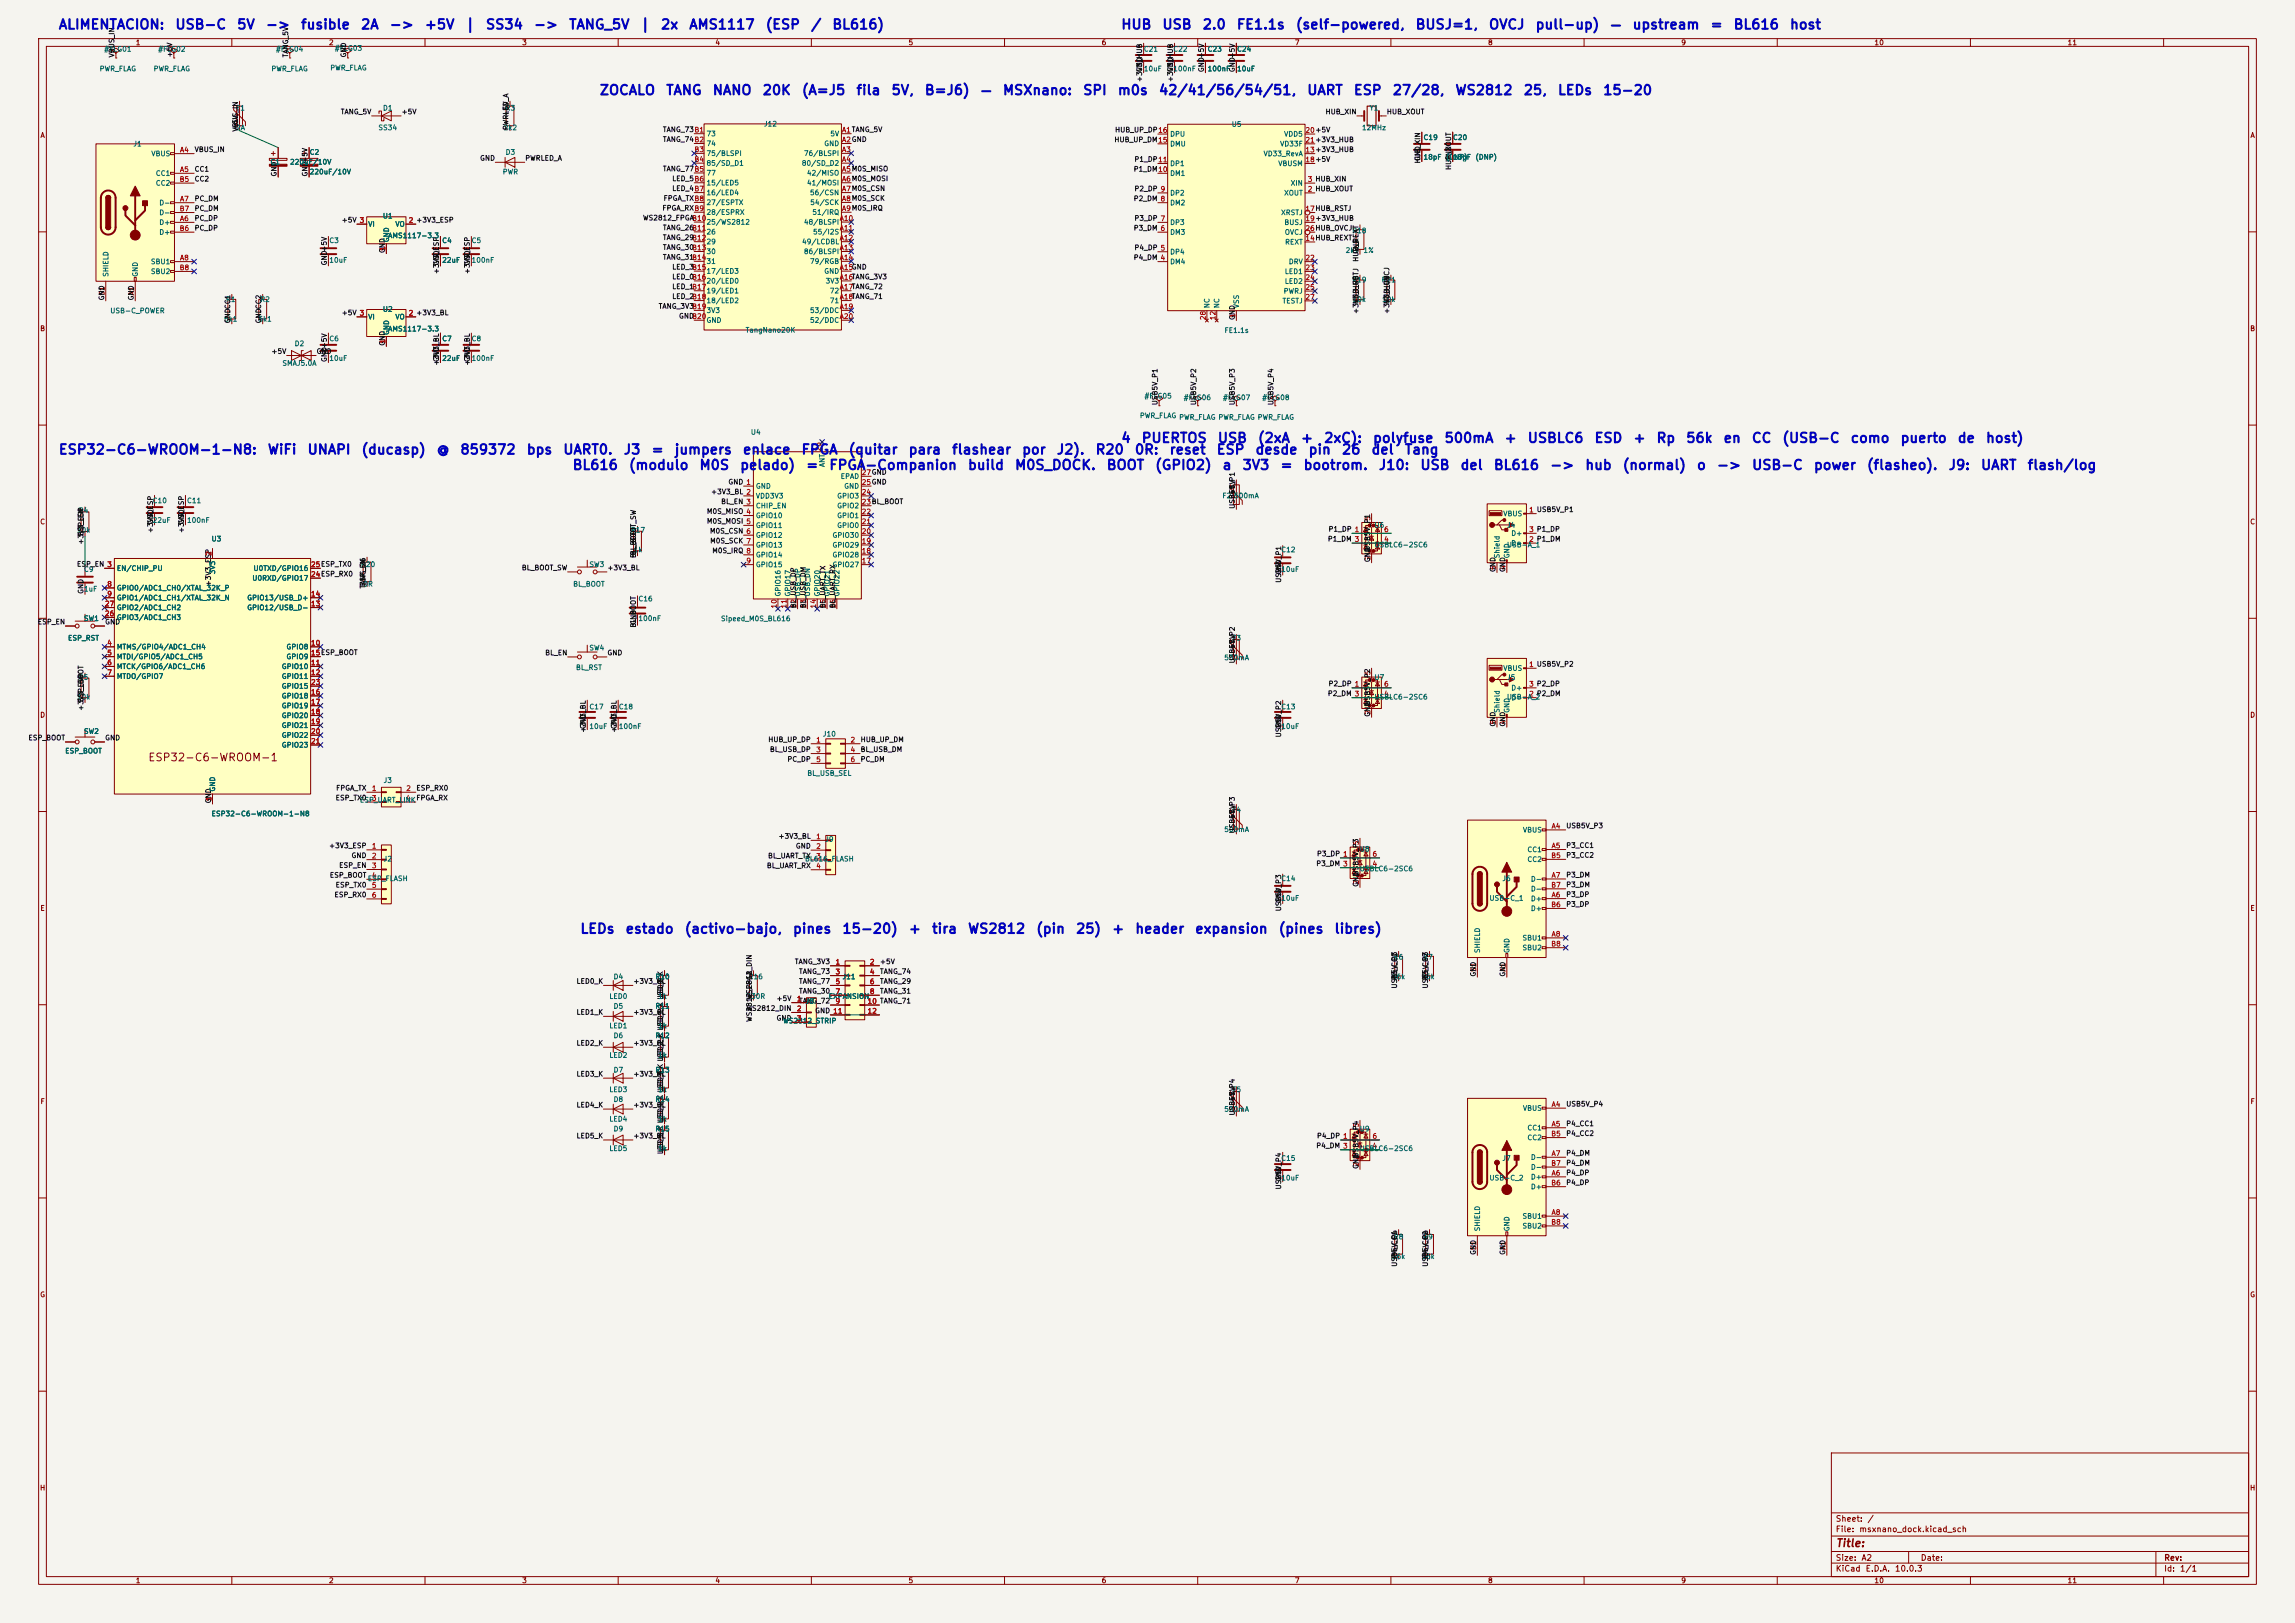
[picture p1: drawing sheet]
<svg xmlns="http://www.w3.org/2000/svg" width="594mm" height="420mm" viewBox="0 0 594 420" stroke-linecap="round" stroke-linejoin="round" font-family="sans-serif">
<defs><g id="words">
<g font-size="2.5" fill="#0000c2">
<text x="15" y="8.2">ALIMENTACION:</text>
<text x="45.2" y="8.2">USB-C</text>
<text x="61.2" y="8.2">5V</text>
<text x="68.6" y="8.2">-&gt;</text>
<text x="77.7" y="8.2">fusible</text>
<text x="93.2" y="8.2">2A</text>
<text x="100.6" y="8.2">-&gt;</text>
<text x="109.7" y="8.2">+5V</text>
<text x="120.3" y="8.2">|</text>
<text x="125.5" y="8.2">SS34</text>
<text x="138" y="8.2">-&gt;</text>
<text x="147.1" y="8.2">TANG_5V</text>
<text x="165.6" y="8.2">|</text>
<text x="170.9" y="8.2">2x</text>
<text x="178.2" y="8.2">AMS1117</text>
<text x="198" y="8.2">(ESP</text>
<text x="209.7" y="8.2">/</text>
<text x="215.2" y="8.2">BL616)</text>
<text x="290" y="8.2">HUB</text>
<text x="300.6" y="8.2">USB</text>
<text x="311" y="8.2">2.0</text>
<text x="319.9" y="8.2">FE1.1s</text>
<text x="335.2" y="8.2">(self-powered,</text>
<text x="366.2" y="8.2">BUSJ=1,</text>
<text x="385.2" y="8.2">OVCJ</text>
<text x="397.2" y="8.2">pull-up)</text>
<text x="416.6" y="8.2">—</text>
<text x="422.3" y="8.2">upstream</text>
<text x="442.5" y="8.2">=</text>
<text x="448.5" y="8.2">BL616</text>
<text x="463.1" y="8.2">host</text>
<text x="155" y="25.2">ZOCALO</text>
<text x="172.2" y="25.2">TANG</text>
<text x="184.3" y="25.2">NANO</text>
<text x="197.2" y="25.2">20K</text>
<text x="207.3" y="25.2">(A=J5</text>
<text x="221.4" y="25.2">fila</text>
<text x="230.5" y="25.2">5V,</text>
<text x="239.1" y="25.2">B=J6)</text>
<text x="253.6" y="25.2">—</text>
<text x="259.4" y="25.2">MSXnano:</text>
<text x="280.1" y="25.2">SPI</text>
<text x="289.1" y="25.2">m0s</text>
<text x="299.7" y="25.2">42/41/56/54/51,</text>
<text x="338.1" y="25.2">UART</text>
<text x="350.2" y="25.2">ESP</text>
<text x="360.2" y="25.2">27/28,</text>
<text x="376.5" y="25.2">WS2812</text>
<text x="394.1" y="25.2">25,</text>
<text x="403" y="25.2">LEDs</text>
<text x="414.7" y="25.2">15-20</text>
<text x="15" y="118.2">ESP32-C6-WROOM-1-N8:</text>
<text x="69.1" y="118.2">WiFi</text>
<text x="79.4" y="118.2">UNAPI</text>
<text x="93.4" y="118.2">(ducasp)</text>
<text x="112.8" y="118.2">@</text>
<text x="118.9" y="118.2">859372</text>
<text x="136.1" y="118.2">bps</text>
<text x="145.6" y="118.2">UART0.</text>
<text x="161.2" y="118.2">J3</text>
<text x="168.4" y="118.2">=</text>
<text x="174.4" y="118.2">jumpers</text>
<text x="192.1" y="118.2">enlace</text>
<text x="207.2" y="118.2">FPGA</text>
<text x="219.4" y="118.2">(quitar</text>
<text x="235" y="118.2">para</text>
<text x="246.2" y="118.2">flashear</text>
<text x="264.3" y="118.2">por</text>
<text x="273.3" y="118.2">J2).</text>
<text x="283.4" y="118.2">R20</text>
<text x="290" y="115.2">4</text>
<text x="293.5" y="118.2">0R:</text>
<text x="295.3" y="115.2">PUERTOS</text>
<text x="302.5" y="118.2">reset</text>
<text x="314.7" y="118.2">ESP</text>
<text x="315" y="115.2">USB</text>
<text x="324.7" y="118.2">desde</text>
<text x="325.4" y="115.2">(2xA</text>
<text x="336.5" y="115.2">+</text>
<text x="338.5" y="118.2">pin</text>
<text x="342.5" y="115.2">2xC):</text>
<text x="347.1" y="118.2">26</text>
<text x="354.8" y="118.2">del</text>
<text x="355.2" y="115.2">polyfuse</text>
<text x="363.4" y="118.2">Tang</text>
<text x="373.7" y="115.2">500mA</text>
<text x="389.2" y="115.2">+</text>
<text x="395.2" y="115.2">USBLC6</text>
<text x="412.5" y="115.2">ESD</text>
<text x="422.5" y="115.2">+</text>
<text x="428.5" y="115.2">Rp</text>
<text x="436.2" y="115.2">56k</text>
<text x="445.9" y="115.2">en</text>
<text x="453.2" y="115.2">CC</text>
<text x="461.1" y="115.2">(USB-C</text>
<text x="478.8" y="115.2">como</text>
<text x="491.7" y="115.2">puerto</text>
<text x="506.5" y="115.2">de</text>
<text x="513.8" y="115.2">host)</text>
<text x="148" y="122.2">BL616</text>
<text x="162.6" y="122.2">(modulo</text>
<text x="180.8" y="122.2">M0S</text>
<text x="191.4" y="122.2">pelado)</text>
<text x="208.4" y="122.2">=</text>
<text x="214.4" y="122.2">FPGA-Companion</text>
<text x="250.3" y="122.2">build</text>
<text x="262.5" y="122.2">M0S_DOCK.</text>
<text x="286.2" y="122.2">BOOT</text>
<text x="298.8" y="122.2">(GPIO2)</text>
<text x="316.2" y="122.2">a</text>
<text x="321.4" y="122.2">3V3</text>
<text x="331.2" y="122.2">=</text>
<text x="337.2" y="122.2">bootrom.</text>
<text x="356.6" y="122.2">J10:</text>
<text x="367.4" y="122.2">USB</text>
<text x="377.8" y="122.2">del</text>
<text x="386.4" y="122.2">BL616</text>
<text x="401" y="122.2">-&gt;</text>
<text x="410.1" y="122.2">hub</text>
<text x="419.8" y="122.2">(normal)</text>
<text x="439" y="122.2">o</text>
<text x="444.2" y="122.2">-&gt;</text>
<text x="453.3" y="122.2">USB-C</text>
<text x="469.3" y="122.2">power</text>
<text x="483" y="122.2">(flasheo).</text>
<text x="504.1" y="122.2">J9:</text>
<text x="512.5" y="122.2">UART</text>
<text x="524.6" y="122.2">flash/log</text>
<text x="150" y="242.2">LEDs</text>
<text x="161.7" y="242.2">estado</text>
<text x="177" y="242.2">(activo-bajo,</text>
<text x="205" y="242.2">pines</text>
<text x="217.8" y="242.2">15-20)</text>
<text x="235" y="242.2">+</text>
<text x="241" y="242.2">tira</text>
<text x="250.3" y="242.2">WS2812</text>
<text x="268" y="242.2">(pin</text>
<text x="278.3" y="242.2">25)</text>
<text x="287.6" y="242.2">+</text>
<text x="293.6" y="242.2">header</text>
<text x="309.1" y="242.2">expansion</text>
<text x="330.7" y="242.2">(pines</text>
<text x="345.2" y="242.2">libres)</text>
</g>
<g font-size="2" fill="#840000">
<text x="38.2" y="197.5">ESP32-C6-WROOM-1</text>
<text x="475" y="400.8">Title:</text>
</g>
<g font-size="1.5" fill="#840000">
<text x="475" y="394.1">Sheet:</text>
<text x="483.2" y="394.1">/</text>
<text x="475" y="396.8">File:</text>
<text x="481.1" y="396.8">msxnano_dock.kicad_sch</text>
<text x="475" y="407">KiCad</text>
<text x="475" y="404.2">Size:</text>
<text x="481.7" y="404.2">A2</text>
<text x="482.7" y="407">E.D.A.</text>
<text x="490.3" y="407">10.0.3</text>
<text x="497" y="404.2">Date:</text>
<text x="560" y="404.2">Rev:</text>
<text x="560" y="407">Id:</text>
<text x="564.1" y="407">1/1</text>
</g>
<g font-size="1.3" fill="#840000">
<text x="35" y="12">1</text>
<text x="85" y="12">2</text>
<text x="135" y="12">3</text>
<text x="185" y="12">4</text>
<text x="235" y="12">5</text>
<text x="285" y="12">6</text>
<text x="335" y="12">7</text>
<text x="385" y="12">8</text>
<text x="435" y="12">9</text>
<text x="485" y="12">10</text>
<text x="535" y="12">11</text>
<text x="10.3" y="36">A</text>
<text x="582.3" y="36">A</text>
<text x="10.3" y="86">B</text>
<text x="582.3" y="86">B</text>
<text x="10.3" y="136">C</text>
<text x="582.3" y="136">C</text>
<text x="10.3" y="186">D</text>
<text x="582.3" y="186">D</text>
<text x="10.3" y="236">E</text>
<text x="582.3" y="236">E</text>
<text x="10.3" y="286">F</text>
<text x="582.3" y="286">F</text>
<text x="10.3" y="336">G</text>
<text x="582.3" y="336">G</text>
<text x="10.2" y="386">H</text>
<text x="582.2" y="386">H</text>
<text x="35" y="410">1</text>
<text x="85" y="410">2</text>
<text x="135" y="410">3</text>
<text x="185" y="410">4</text>
<text x="235" y="410">5</text>
<text x="285" y="410">6</text>
<text x="335" y="410">7</text>
<text x="385" y="410">8</text>
<text x="435" y="410">9</text>
<text x="485" y="410">10</text>
<text x="535" y="410">11</text>
</g>
<g font-size="1.3" fill="#006464">
<text x="26.8" y="13.7">#FLG01</text>
<text x="40.8" y="13.7">#FLG02</text>
<text x="71.3" y="13.7">#FLG04</text>
<text x="86.5" y="13.4">#FLG03</text>
<text x="295.9" y="13.7">C21</text>
<text x="303.5" y="13.7">C22</text>
<text x="312.4" y="13.7">C23</text>
<text x="320" y="13.7">C24</text>
<text x="25.7" y="18.8">PWR_FLAG</text>
<text x="39.6" y="18.8">PWR_FLAG</text>
<text x="70.1" y="18.8">PWR_FLAG</text>
<text x="85.4" y="18.5">PWR_FLAG</text>
<text x="295.9" y="18.8">10uF</text>
<text x="303.5" y="18.8">100nF</text>
<text x="312.4" y="18.8">100nF</text>
<text x="320" y="18.8">10uF</text>
<text x="61" y="28.9">F1</text>
<text x="99" y="28.9">D1</text>
<text x="130.7" y="28.9">R3</text>
<text x="354.3" y="28.9">Y1</text>
<text x="61" y="34">2A</text>
<text x="97.8" y="34">SS34</text>
<text x="130.3" y="34">2k2</text>
<text x="182.7" y="35.6">73</text>
<text x="197.6" y="33">J12</text>
<text x="214.8" y="35.6">5V</text>
<text x="302.7" y="35.7">DPU</text>
<text x="318.7" y="33.1">U5</text>
<text x="332.2" y="35.7">VDD5</text>
<text x="352.4" y="34">12MHz</text>
<text x="34.4" y="38.2">J1</text>
<text x="39" y="40.7">VBUS</text>
<text x="80" y="40.3">C2</text>
<text x="130.7" y="40.3">D3</text>
<text x="182.7" y="38.1">74</text>
<text x="182.7" y="40.7">75/BLSPI</text>
<text x="207.9" y="40.7">76/BLSPI</text>
<text x="213.2" y="38.1">GND</text>
<text x="302.7" y="38.2">DMU</text>
<text x="326.9" y="40.7">VD33_RevA</text>
<text x="331.2" y="38.2">VD33F</text>
<text x="368.3" y="41.6">18pF</text>
<text x="368.3" y="36.5">C19</text>
<text x="374.1" y="41.6">(DNP)</text>
<text x="375.9" y="41.6">18pF</text>
<text x="375.9" y="36.5">C20</text>
<text x="381.8" y="41.6">(DNP)</text>
<text x="40.2" y="45.8">CC1</text>
<text x="69.9" y="42.9">C1</text>
<text x="74.9" y="42.9">220uF/10V</text>
<text x="80" y="45.4">220uF/10V</text>
<text x="130" y="45.4">PWR</text>
<text x="182.7" y="43.2">85/SD_D1</text>
<text x="182.7" y="45.7">77</text>
<text x="207.4" y="43.2">80/SD_D2</text>
<text x="208.7" y="45.7">42/MISO</text>
<text x="302.7" y="45.8">DM1</text>
<text x="302.7" y="43.3">DP1</text>
<text x="330.7" y="43.3">VBUSM</text>
<text x="40.2" y="48.4">CC2</text>
<text x="41.1" y="53.4">D-</text>
<text x="182.7" y="48.3">15/LED5</text>
<text x="182.7" y="50.8">16/LED4</text>
<text x="182.7" y="53.4">27/ESPTX</text>
<text x="208.7" y="48.3">41/MOSI</text>
<text x="209.5" y="50.8">56/CSN</text>
<text x="209.6" y="53.4">54/SCK</text>
<text x="302.7" y="53.4">DM2</text>
<text x="302.7" y="50.9">DP2</text>
<text x="332.2" y="50.9">XOUT</text>
<text x="333.9" y="48.4">XIN</text>
<text x="41.1" y="58.5">D+</text>
<text x="41.1" y="56">D-</text>
<text x="95.2" y="59">VI</text>
<text x="99" y="56.9">U1</text>
<text x="102.2" y="59">VO</text>
<text x="182.7" y="55.9">28/ESPRX</text>
<text x="182.7" y="58.4">25/WS2812</text>
<text x="207.9" y="58.4">48/BLSPI</text>
<text x="210.1" y="55.9">51/IRQ</text>
<text x="302.7" y="58.5">DP3</text>
<text x="331.4" y="56">XRSTJ</text>
<text x="332.3" y="58.5">BUSJ</text>
<text x="41.1" y="61.1">D+</text>
<text x="85.1" y="63.2">C3</text>
<text x="100.3" y="61.9">AMS1117-3.3</text>
<text x="101" y="62.8" transform="rotate(-90 101 62.8)">GND</text>
<text x="114.3" y="63.2">C4</text>
<text x="121.9" y="63.2">C5</text>
<text x="182.7" y="61">26</text>
<text x="182.7" y="63.5">29</text>
<text x="207.5" y="63.5">49/LCDBL</text>
<text x="210.3" y="61">55/I2S</text>
<text x="302.7" y="61.1">DM3</text>
<text x="332.4" y="61.1">OVCJ</text>
<text x="332.5" y="63.6">REXT</text>
<text x="348.2" y="65.7">2k7</text>
<text x="349.8" y="60.7">R18</text>
<text x="352.8" y="65.7">1%</text>
<text x="28.4" y="71.8" transform="rotate(-90 28.4 71.8)">SHIELD</text>
<text x="36" y="71.8" transform="rotate(-90 36 71.8)">GND</text>
<text x="38.9" y="68.7">SBU1</text>
<text x="38.9" y="71.2">SBU2</text>
<text x="85.1" y="68.3">10uF</text>
<text x="114.3" y="68.3">22uF</text>
<text x="121.9" y="68.3">100nF</text>
<text x="182.7" y="66.1">30</text>
<text x="182.7" y="68.6">31</text>
<text x="182.7" y="71.1">17/LED3</text>
<text x="207.9" y="66.1">86/BLSPI</text>
<text x="209.5" y="68.6">79/RGB</text>
<text x="213.2" y="71.1">GND</text>
<text x="302.7" y="68.7">DM4</text>
<text x="302.7" y="66.1">DP4</text>
<text x="332.4" y="71.2">LED1</text>
<text x="333.4" y="68.7">DRV</text>
<text x="182.7" y="73.7">20/LED0</text>
<text x="182.7" y="76.2">19/LED1</text>
<text x="213.6" y="73.7">3V3</text>
<text x="214.6" y="76.2">72</text>
<text x="332.1" y="76.3">PWRJ</text>
<text x="332.4" y="73.8">LED2</text>
<text x="349.8" y="73.4">R19</text>
<text x="357.5" y="73.4">R21</text>
<text x="28.4" y="81.4">USB-C_POWER</text>
<text x="57.9" y="83.5">5k1</text>
<text x="58.3" y="78.4">R1</text>
<text x="66.8" y="83.5">5k1</text>
<text x="67.2" y="78.4">R2</text>
<text x="95.2" y="83">VI</text>
<text x="99" y="81">U2</text>
<text x="102.2" y="83">VO</text>
<text x="182.7" y="78.8">18/LED2</text>
<text x="182.7" y="81.3">3V3</text>
<text x="182.7" y="83.8">GND</text>
<text x="209.5" y="81.3">53/DDC</text>
<text x="209.5" y="83.8">52/DDC</text>
<text x="214.6" y="78.8">71</text>
<text x="313.4" y="79.9" transform="rotate(-90 313.4 79.9)">NC</text>
<text x="315.9" y="79.9" transform="rotate(-90 315.9 79.9)">NC</text>
<text x="321" y="79.9" transform="rotate(-90 321 79.9)">VSS</text>
<text x="331.8" y="78.8">TESTJ</text>
<text x="350" y="78.4">10k</text>
<text x="357.6" y="78.4">10k</text>
<text x="76.1" y="89.9">D2</text>
<text x="85.1" y="88.6">C6</text>
<text x="100.3" y="86.1">AMS1117-3.3</text>
<text x="101" y="86.8" transform="rotate(-90 101 86.8)">GND</text>
<text x="114.3" y="88.6">C7</text>
<text x="121.9" y="88.6">C8</text>
<text x="192.8" y="86.4">TangNano20K</text>
<text x="316.8" y="86.5">FE1.1s</text>
<text x="73" y="95">SMAJ5.0A</text>
<text x="85.1" y="93.7">10uF</text>
<text x="114.3" y="93.7">22uF</text>
<text x="121.9" y="93.7">100nF</text>
<text x="296.1" y="103.4">#FLG05</text>
<text x="306.2" y="103.8">#FLG06</text>
<text x="316.4" y="103.8">#FLG07</text>
<text x="326.6" y="103.8">#FLG08</text>
<text x="194.2" y="112.8">U4</text>
<text x="294.9" y="108.5">PWR_FLAG</text>
<text x="305.1" y="108.9">PWR_FLAG PWR_FLAG PWR_FLAG</text>
<text x="213.8" y="121" transform="rotate(-90 213.8 121)">ANT</text>
<text x="217.5" y="124.2">EPAD</text>
<text x="39.4" y="130.5">C10</text>
<text x="48.3" y="130.5">C11</text>
<text x="195.5" y="126.8">GND</text>
<text x="195.5" y="129.3">VDD3V3</text>
<text x="195.5" y="131.8">CHIP_EN</text>
<text x="216.5" y="131.8">GPIO2</text>
<text x="216.5" y="129.3">GPIO3</text>
<text x="218.4" y="126.8">GND</text>
<text x="316.2" y="129.2">F2</text>
<text x="319.3" y="129.2">500mA</text>
<text x="20.2" y="133.1">R4</text>
<text x="39.4" y="135.6">22uF</text>
<text x="48.3" y="135.6">100nF</text>
<text x="195.5" y="134.4">GPIO10</text>
<text x="195.5" y="136.9">GPIO11</text>
<text x="216.5" y="136.9">GPIO0</text>
<text x="216.5" y="134.4">GPIO1</text>
<text x="355.6" y="136.9">U6</text>
<text x="389" y="133.9">VBUS</text>
<text x="389.9" y="136.9">J4</text>
<text x="19.8" y="138.1">10k</text>
<text x="54.6" y="140.4">U3</text>
<text x="163.2" y="138.1">R17</text>
<text x="163.9" y="143.2">1k</text>
<text x="195.5" y="139.5">GPIO12</text>
<text x="195.5" y="142">GPIO13</text>
<text x="215.3" y="142">GPIO29</text>
<text x="215.3" y="139.5">GPIO30</text>
<text x="331.5" y="143.2">C12</text>
<text x="355.6" y="141.9">USBLC6-2SC6</text>
<text x="389.9" y="141.9">USB-A_1</text>
<text x="391" y="141.5">D-</text>
<text x="391" y="139">D+</text>
<text x="21.6" y="148.3">C9</text>
<text x="30.1" y="148">EN/CHIP_PU</text>
<text x="56" y="148.7" transform="rotate(-90 56 148.7)">3V3</text>
<text x="65.5" y="148">U0TXD/GPIO16</text>
<text x="93.3" y="147">R20</text>
<text x="152.4" y="147">SW3</text>
<text x="195.5" y="144.5">GPIO14</text>
<text x="195.5" y="147.1">GPIO15</text>
<text x="215.3" y="147.1">GPIO27</text>
<text x="215.3" y="144.5">GPIO28</text>
<text x="331.5" y="148.3">10uF</text>
<text x="388.4" y="144.6" transform="rotate(-90 388.4 144.6)">Shield</text>
<text x="391" y="144.6" transform="rotate(-90 391 144.6)">GND</text>
<text x="21.6" y="153.4">1uF</text>
<text x="30.1" y="153.1">GPIO0/ADC1_CH0/XTAL_32K_P</text>
<text x="30.1" y="155.7">GPIO1/ADC1_CH1/XTAL_32K_N</text>
<text x="63.8" y="155.7">GPIO13/USB_D+</text>
<text x="65.2" y="150.6">U0RXD/GPIO17</text>
<text x="93.9" y="152.1">0R</text>
<text x="148.2" y="152.1">BL_BOOT</text>
<text x="165.1" y="155.9">C16</text>
<text x="202.3" y="154.5" transform="rotate(-90 202.3 154.5)">GPIO16</text>
<text x="204.9" y="154.5" transform="rotate(-90 204.9 154.5)">GPIO17</text>
<text x="207.4" y="154.5" transform="rotate(-90 207.4 154.5)">USB_DP</text>
<text x="209.9" y="154.5" transform="rotate(-90 209.9 154.5)">USB_DN</text>
<text x="212.5" y="154.5" transform="rotate(-90 212.5 154.5)">GPIO20</text>
<text x="215" y="154.5" transform="rotate(-90 215 154.5)">GPIO21</text>
<text x="217.6" y="154.5" transform="rotate(-90 217.6 154.5)">GPIO22</text>
<text x="21.6" y="161">SW1</text>
<text x="30.1" y="160.7">GPIO3/ADC1_CH3</text>
<text x="30.1" y="158.2">GPIO2/ADC1_CH2</text>
<text x="63.8" y="158.2">GPIO12/USB_D-</text>
<text x="165.1" y="161">100nF</text>
<text x="186.5" y="161.1">Sipeed_M0S_BL616</text>
<text x="17.5" y="166.1">ESP_RST</text>
<text x="318.8" y="166.1">F3</text>
<text x="30.1" y="168.4">MTMS/GPIO4/ADC1_CH4</text>
<text x="30.1" y="170.9">MTDI/GPIO5/ADC1_CH5</text>
<text x="30.1" y="173.4">MTCK/GPIO6/ADC1_CH6</text>
<text x="72.8" y="173.4">GPIO10</text>
<text x="74" y="168.4">GPIO8</text>
<text x="74" y="170.9">GPIO9</text>
<text x="148.9" y="173.7">BL_RST</text>
<text x="152.4" y="168.6">SW4</text>
<text x="316.7" y="171.2">500mA</text>
<text x="389" y="173.9">VBUS</text>
<text x="20.2" y="176.2">R5</text>
<text x="30.1" y="176">MTDO/GPIO7</text>
<text x="72.8" y="176">GPIO11</text>
<text x="72.8" y="178.5">GPIO15</text>
<text x="355.6" y="176.2">U7</text>
<text x="389.9" y="176.2">J5</text>
<text x="391" y="179">D+</text>
<text x="19.8" y="181.3">10k</text>
<text x="72.8" y="181.1">GPIO18</text>
<text x="72.8" y="183.6">GPIO19</text>
<text x="152.4" y="183.9">C17</text>
<text x="160" y="183.9">C18</text>
<text x="331.5" y="183.9">C13</text>
<text x="355.6" y="181.3">USBLC6-2SC6</text>
<text x="388.4" y="184.6" transform="rotate(-90 388.4 184.6)">Shield</text>
<text x="389.9" y="181.3">USB-A_2</text>
<text x="391" y="184.6" transform="rotate(-90 391 184.6)">GND</text>
<text x="391" y="181.5">D-</text>
<text x="21.6" y="190.2">SW2</text>
<text x="72.8" y="186.1">GPIO20</text>
<text x="72.8" y="188.7">GPIO21</text>
<text x="72.8" y="191.2">GPIO22</text>
<text x="152.4" y="188.9">10uF</text>
<text x="160" y="188.9">100nF</text>
<text x="212.8" y="190.9">J10</text>
<text x="331.5" y="188.9">10uF</text>
<text x="16.7" y="195.3">ESP_BOOT</text>
<text x="72.8" y="193.8">GPIO23</text>
<text x="99.1" y="202.9">J3</text>
<text x="208.8" y="201.1">BL_USB_SEL</text>
<text x="56" y="205" transform="rotate(-90 56 205)">GND</text>
<text x="93" y="208">ESP_UART_LINK</text>
<text x="54.6" y="211.5">ESP32-C6-WROOM-1-N8</text>
<text x="316.7" y="215.6">500mA</text>
<text x="318.8" y="210.5">F4</text>
<text x="394" y="215.7">VBUS</text>
<text x="213.4" y="218.1">J9</text>
<text x="351.8" y="220.7">U8</text>
<text x="395.2" y="220.8">CC1</text>
<text x="99.1" y="223.2">J2</text>
<text x="208.2" y="223.2">BL616_FLASH</text>
<text x="351.8" y="225.8">USBLC6-2SC6</text>
<text x="395.2" y="223.4">CC2</text>
<text x="95.1" y="228.3">ESP_FLASH</text>
<text x="331.5" y="228.3">C14</text>
<text x="331.5" y="233.4">10uF</text>
<text x="385.4" y="233.4">USB-C_1</text>
<text x="388.7" y="228.3">J6</text>
<text x="396.1" y="233.5">D+</text>
<text x="396.1" y="228.4">D-</text>
<text x="396.1" y="231">D-</text>
<text x="396.1" y="236.1">D+</text>
<text x="393.9" y="243.7">SBU1</text>
<text x="360.6" y="248.6">R6</text>
<text x="368.2" y="248.6">R7</text>
<text x="383.4" y="246.8" transform="rotate(-90 383.4 246.8)">SHIELD</text>
<text x="391" y="246.8" transform="rotate(-90 391 246.8)">GND</text>
<text x="393.9" y="246.2">SBU2</text>
<text x="158.7" y="253.7">D4</text>
<text x="169.5" y="253.7">R10</text>
<text x="193.6" y="253.7">R16</text>
<text x="217.9" y="253.7">J11</text>
<text x="360.1" y="253.7">56k</text>
<text x="367.7" y="253.7">56k</text>
<text x="157.6" y="258.8">LED0</text>
<text x="158.7" y="261.3">D5</text>
<text x="169.5" y="261.3">R11</text>
<text x="170.2" y="258.8">1k</text>
<text x="193" y="258.8">330R</text>
<text x="208.4" y="260.1">J8</text>
<text x="214.3" y="258.8">EXPANSION</text>
<text x="157.6" y="266.4">LED1</text>
<text x="158.7" y="268.9">D6</text>
<text x="169.5" y="268.9">R12</text>
<text x="170.2" y="266.4">1k</text>
<text x="202.6" y="265.1">WS2812_STRIP</text>
<text x="157.6" y="274">LED2</text>
<text x="170.2" y="274">1k</text>
<text x="158.7" y="277.8">D7</text>
<text x="169.5" y="277.8">R13</text>
<text x="157.6" y="282.9">LED3</text>
<text x="158.7" y="285.5">D8</text>
<text x="169.5" y="285.5">R14</text>
<text x="170.2" y="282.9">1k</text>
<text x="316.7" y="288">500mA</text>
<text x="318.8" y="282.9">F5</text>
<text x="394" y="287.7">VBUS</text>
<text x="157.6" y="290.5">LED4</text>
<text x="158.7" y="293.1">D9</text>
<text x="169.5" y="293.1">R15</text>
<text x="170.2" y="290.5">1k</text>
<text x="351.8" y="293.1">U9</text>
<text x="395.2" y="292.8">CC1</text>
<text x="157.6" y="298.2">LED5</text>
<text x="170.2" y="298.2">1k</text>
<text x="351.8" y="298.2">USBLC6-2SC6</text>
<text x="395.2" y="295.4">CC2</text>
<text x="331.5" y="300.7">C15</text>
<text x="331.5" y="305.8">10uF</text>
<text x="385.4" y="305.8">USB-C_2</text>
<text x="388.7" y="300.7">J7</text>
<text x="396.1" y="305.5">D+</text>
<text x="396.1" y="300.4">D-</text>
<text x="396.1" y="303">D-</text>
<text x="396.1" y="308.1">D+</text>
<text x="393.9" y="315.7">SBU1</text>
<text x="360.6" y="321">R8</text>
<text x="368.2" y="321">R9</text>
<text x="383.4" y="318.8" transform="rotate(-90 383.4 318.8)">SHIELD</text>
<text x="391" y="318.8" transform="rotate(-90 391 318.8)">GND</text>
<text x="393.9" y="318.2">SBU2</text>
<text x="360.1" y="326.1">56k</text>
<text x="367.7" y="326.1">56k</text>
</g>
<g font-size="1.3" fill="#0f0f0f">
<text x="29.9" y="15" transform="rotate(-90 29.9 15)">VBUS_IN</text>
<text x="44.9" y="15" transform="rotate(-90 44.9 15)">+5V</text>
<text x="74.9" y="15" transform="rotate(-90 74.9 15)">TANG_5V</text>
<text x="89.9" y="15" transform="rotate(-90 89.9 15)">GND</text>
<text x="295.9" y="21.4" transform="rotate(-90 295.9 21.4)">+3V3_HUB</text>
<text x="295.9" y="18.8" transform="rotate(-90 295.9 18.8)">GND</text>
<text x="303.9" y="21.4" transform="rotate(-90 303.9 21.4)">+3V3_HUB</text>
<text x="303.9" y="18.8" transform="rotate(-90 303.9 18.8)">GND</text>
<text x="311.9" y="18.8" transform="rotate(-90 311.9 18.8)">GND+5V</text>
<text x="319.9" y="18.8" transform="rotate(-90 319.9 18.8)">GND+5V</text>
<text x="88.1" y="29.9">TANG_5V</text>
<text x="103.8" y="29.9">+5V</text>
<text x="342.9" y="29.9">HUB_XIN</text>
<text x="358.8" y="29.9">HUB_XOUT</text>
<text x="61.9" y="34.2" transform="rotate(-90 61.9 34.2)">VBUS_IN</text>
<text x="61.9" y="33.8" transform="rotate(-90 61.9 33.8)">+5V</text>
<text x="131.9" y="33.8" transform="rotate(-90 131.9 33.8)">PWRLED_A</text>
<text x="131.9" y="30.3" transform="rotate(-90 131.9 30.3)">+5V</text>
<text x="171.4" y="34.5">TANG_73B1</text>
<text x="288.5" y="34.6">HUB_UP_DP16</text>
<text x="50.2" y="39.6">VBUS_IN</text>
<text x="124.1" y="41.9">GND</text>
<text x="135.8" y="41.9">PWRLED_A</text>
<text x="171.4" y="37">TANG_74B2</text>
<text x="288.3" y="37.1">HUB_UP_DM15</text>
<text x="367.9" y="41.8" transform="rotate(-90 367.9 41.8)">GND</text>
<text x="375.9" y="41.8" transform="rotate(-90 375.9 41.8)">GND</text>
<text x="50.2" y="44.7">CC1</text>
<text x="50.2" y="47.3">CC2</text>
<text x="71.9" y="45.8" transform="rotate(-90 71.9 45.8)">GND</text>
<text x="79.9" y="45.8" transform="rotate(-90 79.9 45.8)">GND+5V</text>
<text x="171.4" y="44.6">TANG_77B5</text>
<text x="173.9" y="47.2">LED_5B6</text>
<text x="293.3" y="44.7">P1_DM10</text>
<text x="293.5" y="42.2">P1_DP11</text>
<text x="367.9" y="42.4" transform="rotate(-90 367.9 42.4)">HUB_XIN</text>
<text x="375.9" y="44.1" transform="rotate(-90 375.9 44.1)">HUB_XOUT</text>
<text x="50.2" y="52.3">PC_DM</text>
<text x="171.6" y="52.3">FPGA_TXB8</text>
<text x="173.9" y="49.7">LED_4B7</text>
<text x="293.3" y="52.3">P2_DM 8</text>
<text x="293.5" y="49.8">P2_DP 9</text>
<text x="50.2" y="54.9">PC_DM</text>
<text x="50.2" y="60">PC_DP</text>
<text x="50.2" y="57.4">PC_DP</text>
<text x="88.3" y="57.9">+5V 3</text>
<text x="166.3" y="57.3">WS2812_FPGA</text>
<text x="171.3" y="54.8">FPGA_RXB9</text>
<text x="171.4" y="59.9">TANG_26</text>
<text x="293.3" y="60">P3_DM 6</text>
<text x="293.5" y="57.4">P3_DP 7</text>
<text x="99.9" y="65.6" transform="rotate(-90 99.9 65.6)">GND</text>
<text x="171.4" y="62.4">TANG_29</text>
<text x="171.4" y="65">TANG_30</text>
<text x="293.5" y="65">P4_DP 5</text>
<text x="351.9" y="65.8" transform="rotate(-90 351.9 65.8)">GND</text>
<text x="84.9" y="68.8" transform="rotate(-90 84.9 68.8)">GND+5V</text>
<text x="113.9" y="71.1" transform="rotate(-90 113.9 71.1)">+3V3_ESP</text>
<text x="113.9" y="68.8" transform="rotate(-90 113.9 68.8)">GND</text>
<text x="121.9" y="71.1" transform="rotate(-90 121.9 71.1)">+3V3_ESP</text>
<text x="121.9" y="68.8" transform="rotate(-90 121.9 68.8)">GND</text>
<text x="171.4" y="67.5">TANG_31</text>
<text x="173.9" y="70">LED_3</text>
<text x="220.3" y="70">GND</text>
<text x="293.3" y="67.6">P4_DM 4</text>
<text x="351.9" y="67.9" transform="rotate(-90 351.9 67.9)">HUB_REXT</text>
<text x="27.3" y="77.9" transform="rotate(-90 27.3 77.9)">GND</text>
<text x="34.9" y="77.9" transform="rotate(-90 34.9 77.9)">GND</text>
<text x="173.9" y="72.6">LED_0</text>
<text x="173.9" y="75.1">LED_1</text>
<text x="173.9" y="77.7">LED_2</text>
<text x="220.3" y="72.6">TANG_3V3</text>
<text x="220.3" y="75.1">TANG_72</text>
<text x="220.3" y="77.7">TANG_71</text>
<text x="59.9" y="83.8" transform="rotate(-90 59.9 83.8)">GNDCC1</text>
<text x="67.9" y="83.8" transform="rotate(-90 67.9 83.8)">GNDCC2</text>
<text x="88.3" y="81.9">+5V 3</text>
<text x="170.3" y="80.2">TANG_3V3</text>
<text x="175.6" y="82.7">GND</text>
<text x="319.9" y="82.9" transform="rotate(-90 319.9 82.9)">GND</text>
<text x="351.9" y="81.4" transform="rotate(-90 351.9 81.4)">+3V3_HUB</text>
<text x="351.9" y="78.8" transform="rotate(-90 351.9 78.8)">HUB_RSTJ</text>
<text x="359.9" y="81.4" transform="rotate(-90 359.9 81.4)">+3V3_HUB</text>
<text x="359.9" y="78.8" transform="rotate(-90 359.9 78.8)">HUB_OVCJ</text>
<text x="99.9" y="89.6" transform="rotate(-90 99.9 89.6)">GND</text>
<text x="70.1" y="91.9">+5V</text>
<text x="81.8" y="91.9">GND</text>
<text x="84.9" y="93.8" transform="rotate(-90 84.9 93.8)">GND+5V</text>
<text x="113.9" y="94.7" transform="rotate(-90 113.9 94.7)">+3V3_BL</text>
<text x="113.9" y="93.8" transform="rotate(-90 113.9 93.8)">GND</text>
<text x="121.9" y="94.7" transform="rotate(-90 121.9 94.7)">+3V3_BL</text>
<text x="121.9" y="93.8" transform="rotate(-90 121.9 93.8)">GND</text>
<text x="299.9" y="105" transform="rotate(-90 299.9 105)">USB5V_P1</text>
<text x="309.9" y="105" transform="rotate(-90 309.9 105)">USB5V_P2</text>
<text x="319.9" y="105" transform="rotate(-90 319.9 105)">USB5V_P3</text>
<text x="329.9" y="105" transform="rotate(-90 329.9 105)">USB5V_P4</text>
<text x="188.4" y="125.7">GND 1</text>
<text x="183.9" y="128.2">+3V3_BL 2</text>
<text x="186.5" y="130.7">BL_EN 3</text>
<text x="319.9" y="131.8" transform="rotate(-90 319.9 131.8)">USB5V_P1</text>
<text x="319.9" y="128.3" transform="rotate(-90 319.9 128.3)">+5V</text>
<text x="39.9" y="135.8" transform="rotate(-90 39.9 135.8)">GND</text>
<text x="47.9" y="135.8" transform="rotate(-90 47.9 135.8)">GND</text>
<text x="182.8" y="133.3">M0S_MISO 4</text>
<text x="182.8" y="135.8">M0S_MOSI 5</text>
<text x="343.7" y="137.9">P1_DP 1</text>
<text x="21.9" y="141.1" transform="rotate(-90 21.9 141.1)">+3V3_ESP</text>
<text x="21.9" y="138.8" transform="rotate(-90 21.9 138.8)">ESP_EN</text>
<text x="39.9" y="138.1" transform="rotate(-90 39.9 138.1)">+3V3_ESP</text>
<text x="47.9" y="138.1" transform="rotate(-90 47.9 138.1)">+3V3_ESP</text>
<text x="164.9" y="143.8" transform="rotate(-90 164.9 143.8)">BL_BOOT_SW</text>
<text x="183.6" y="138.4">M0S_CSN 6</text>
<text x="183.7" y="140.9">M0S_SCK 7</text>
<text x="184.2" y="143.4">M0S_IRQ 8</text>
<text x="343.5" y="140.4">P1_DM 3</text>
<text x="354.9" y="142.7" transform="rotate(-90 354.9 142.7)">USB5V_P1</text>
<text x="19.8" y="146.9">ESP_EN 3</text>
<text x="134.9" y="147.9">BL_BOOT_SW</text>
<text x="157.1" y="147.9">+3V3_BL</text>
<text x="164.9" y="144.6" transform="rotate(-90 164.9 144.6)">BL_BOOT</text>
<text x="331.9" y="148.8" transform="rotate(-90 331.9 148.8)">GND</text>
<text x="354.9" y="145.6" transform="rotate(-90 354.9 145.6)">GND</text>
<text x="387.3" y="148.2" transform="rotate(-90 387.3 148.2)">GND</text>
<text x="389.9" y="148.2" transform="rotate(-90 389.9 148.2)">GND</text>
<text x="21.9" y="153.8" transform="rotate(-90 21.9 153.8)">GND</text>
<text x="54.9" y="151.9" transform="rotate(-90 54.9 151.9)">+3V3_ESP</text>
<text x="94.9" y="152.4" transform="rotate(-90 94.9 152.4)">TANG_26</text>
<text x="94.9" y="151.8" transform="rotate(-90 94.9 151.8)">ESP_EN</text>
<text x="331.9" y="150.9" transform="rotate(-90 331.9 150.9)">USB5V_P1</text>
<text x="9.6" y="161.9">ESP_EN</text>
<text x="27.1" y="161.9">GND</text>
<text x="164.9" y="161.8" transform="rotate(-90 164.9 161.8)">GND</text>
<text x="206.3" y="157.5" transform="rotate(-90 206.3 157.5)">BL_USB_DP</text>
<text x="208.8" y="157.5" transform="rotate(-90 208.8 157.5)">BL_USB_DM</text>
<text x="213.9" y="157.5" transform="rotate(-90 213.9 157.5)">BL_UART_TX</text>
<text x="216.5" y="157.5" transform="rotate(-90 216.5 157.5)">BL_UART_RX</text>
<text x="164.9" y="162.6" transform="rotate(-90 164.9 162.6)">BL_BOOT</text>
<text x="141" y="169.9">BL_EN</text>
<text x="157.1" y="169.9">GND</text>
<text x="319.9" y="171.8" transform="rotate(-90 319.9 171.8)">USB5V_P2</text>
<text x="319.9" y="168.3" transform="rotate(-90 319.9 168.3)">+5V</text>
<text x="343.7" y="177.9">P2_DP 1</text>
<text x="21.9" y="184.1" transform="rotate(-90 21.9 184.1)">+3V3_ESP</text>
<text x="21.9" y="181.8" transform="rotate(-90 21.9 181.8)">ESP_BOOT</text>
<text x="343.5" y="180.4">P2_DM 3</text>
<text x="354.9" y="185.6" transform="rotate(-90 354.9 185.6)">GND</text>
<text x="354.9" y="182.7" transform="rotate(-90 354.9 182.7)">USB5V_P2</text>
<text x="7.2" y="191.9">ESP_BOOT</text>
<text x="27.1" y="191.9">GND</text>
<text x="151.9" y="189.7" transform="rotate(-90 151.9 189.7)">+3V3_BL</text>
<text x="151.9" y="188.8" transform="rotate(-90 151.9 188.8)">GND</text>
<text x="159.9" y="189.7" transform="rotate(-90 159.9 189.7)">+3V3_BL</text>
<text x="159.9" y="188.8" transform="rotate(-90 159.9 188.8)">GND</text>
<text x="331.9" y="190.9" transform="rotate(-90 331.9 190.9)">USB5V_P2</text>
<text x="331.9" y="188.8" transform="rotate(-90 331.9 188.8)">GND</text>
<text x="387.3" y="188.2" transform="rotate(-90 387.3 188.2)">GND</text>
<text x="389.9" y="188.2" transform="rotate(-90 389.9 188.2)">GND</text>
<text x="198.7" y="192.3">HUB_UP_DP</text>
<text x="199.1" y="194.9">BL_USB_DP</text>
<text x="203.7" y="197.4">PC_DP</text>
<text x="222.6" y="197.4">PC_DM</text>
<text x="222.6" y="194.9">BL_USB_DM</text>
<text x="222.6" y="192.3">HUB_UP_DM</text>
<text x="54.9" y="208" transform="rotate(-90 54.9 208)">GND</text>
<text x="86.7" y="207.4">ESP_TX0</text>
<text x="86.9" y="204.9">FPGA_TX</text>
<text x="107.6" y="204.9">ESP_RX0</text>
<text x="107.6" y="207.4">FPGA_RX</text>
<text x="319.9" y="215.8" transform="rotate(-90 319.9 215.8)">USB5V_P3</text>
<text x="319.9" y="212.3" transform="rotate(-90 319.9 212.3)">+5V</text>
<text x="405.2" y="214.6">USB5V_P3</text>
<text x="85" y="219.8">+3V3_ESP</text>
<text x="201.4" y="217.3">+3V3_BL</text>
<text x="205.8" y="219.9">GND</text>
<text x="340.7" y="221.9">P3_DP 1</text>
<text x="405.2" y="219.7">P3_CC1</text>
<text x="85.2" y="227.4">ESP_BOOT</text>
<text x="87.6" y="224.9">ESP_EN</text>
<text x="90.8" y="222.3">GND</text>
<text x="198.3" y="225">BL_UART_RX</text>
<text x="198.6" y="222.4">BL_UART_TX</text>
<text x="340.5" y="224.4">P3_DM 3</text>
<text x="351.9" y="226.7" transform="rotate(-90 351.9 226.7)">USB5V_P3</text>
<text x="405.2" y="222.3">P3_CC2</text>
<text x="405.2" y="227.3">P3_DM</text>
<text x="86.4" y="232.5">ESP_RX0</text>
<text x="86.7" y="230">ESP_TX0</text>
<text x="331.9" y="233.8" transform="rotate(-90 331.9 233.8)">GND</text>
<text x="351.9" y="229.6" transform="rotate(-90 351.9 229.6)">GND</text>
<text x="405.2" y="232.4">P3_DP</text>
<text x="405.2" y="229.9">P3_DM</text>
<text x="331.9" y="235.9" transform="rotate(-90 331.9 235.9)">USB5V_P3</text>
<text x="405.2" y="235">P3_DP</text>
<text x="205.6" y="249.8">TANG_3V3</text>
<text x="227.6" y="249.8">+5V</text>
<text x="149.1" y="254.9">LED0_K</text>
<text x="163.8" y="254.9">+3V3_BL</text>
<text x="206.7" y="252.3">TANG_73</text>
<text x="206.7" y="254.9">TANG_77</text>
<text x="206.7" y="257.4">TANG_30</text>
<text x="227.6" y="254.9">TANG_29</text>
<text x="227.6" y="257.4">TANG_31</text>
<text x="227.6" y="252.3">TANG_74</text>
<text x="361.9" y="255.9" transform="rotate(-90 361.9 255.9)">USB5V_P3</text>
<text x="361.9" y="253.8" transform="rotate(-90 361.9 253.8)">P3_CC1</text>
<text x="369.9" y="255.9" transform="rotate(-90 369.9 255.9)">USB5V_P3</text>
<text x="369.9" y="253.8" transform="rotate(-90 369.9 253.8)">P3_CC2</text>
<text x="382.3" y="252.9" transform="rotate(-90 382.3 252.9)">GND</text>
<text x="389.9" y="252.9" transform="rotate(-90 389.9 252.9)">GND</text>
<text x="149.1" y="262.9">LED1_K</text>
<text x="163.8" y="262.9">+3V3_BL</text>
<text x="171.9" y="258.3" transform="rotate(-90 171.9 258.3)">LED0_K</text>
<text x="193" y="261.9">WS2812_DIN</text>
<text x="194.9" y="258.8" transform="rotate(-90 194.9 258.8)">WS2812_DIN</text>
<text x="200.8" y="259.3">+5V</text>
<text x="206.7" y="260">TANG_72</text>
<text x="210.8" y="262.5">GND 11</text>
<text x="171.9" y="266.3" transform="rotate(-90 171.9 266.3)">LED1_K LED_0</text>
<text x="194.9" y="264.6" transform="rotate(-90 194.9 264.6)">WS2812_FPGA</text>
<text x="200.8" y="264.4">GND</text>
<text x="149.1" y="270.9">LED2_K</text>
<text x="163.8" y="270.9">+3V3_BL</text>
<text x="171.9" y="274.3" transform="rotate(-90 171.9 274.3)">LED2_K LED_1</text>
<text x="149.1" y="278.9">LED3_K</text>
<text x="163.8" y="278.9">+3V3_BL</text>
<text x="149.1" y="286.9">LED4_K</text>
<text x="163.8" y="286.9">+3V3_BL</text>
<text x="171.9" y="282.3" transform="rotate(-90 171.9 282.3)">LED3_K LED_2</text>
<text x="319.9" y="285.3" transform="rotate(-90 319.9 285.3)">+5V</text>
<text x="405.2" y="286.6">USB5V_P4</text>
<text x="171.9" y="290.3" transform="rotate(-90 171.9 290.3)">LED4_K LED_3</text>
<text x="319.9" y="288.8" transform="rotate(-90 319.9 288.8)">USB5V_P4</text>
<text x="405.2" y="291.7">P4_CC1</text>
<text x="149.1" y="294.9">LED5_K</text>
<text x="163.8" y="294.9">+3V3_BL</text>
<text x="171.9" y="298.8" transform="rotate(-90 171.9 298.8)">LED_5</text>
<text x="171.9" y="298.3" transform="rotate(-90 171.9 298.3)">LED5_K LED_4</text>
<text x="340.5" y="297.4">P4_DM 3</text>
<text x="340.7" y="294.9">P4_DP 1</text>
<text x="351.9" y="299.7" transform="rotate(-90 351.9 299.7)">USB5V_P4</text>
<text x="405.2" y="294.3">P4_CC2</text>
<text x="405.2" y="299.3">P4_DM</text>
<text x="331.9" y="305.8" transform="rotate(-90 331.9 305.8)">GND</text>
<text x="351.9" y="302.6" transform="rotate(-90 351.9 302.6)">GND</text>
<text x="405.2" y="304.4">P4_DP</text>
<text x="405.2" y="301.9">P4_DM</text>
<text x="331.9" y="307.9" transform="rotate(-90 331.9 307.9)">USB5V_P4</text>
<text x="405.2" y="307">P4_DP</text>
<text x="361.9" y="327.9" transform="rotate(-90 361.9 327.9)">USB5V_P4</text>
<text x="361.9" y="325.8" transform="rotate(-90 361.9 325.8)">P4_CC1</text>
<text x="369.9" y="327.9" transform="rotate(-90 369.9 327.9)">USB5V_P4</text>
<text x="369.9" y="325.8" transform="rotate(-90 369.9 325.8)">P4_CC2</text>
<text x="382.3" y="324.9" transform="rotate(-90 382.3 324.9)">GND</text>
<text x="389.9" y="324.9" transform="rotate(-90 389.9 324.9)">GND</text>
</g>
<g font-size="1.3" fill="#a90000">
<text x="217.8" y="34.6">A1TANG_5V</text>
<text x="337.7" y="34.7">20+5V</text>
<text x="46.4" y="39.7">A4</text>
<text x="179.6" y="39.7">B3</text>
<text x="217.8" y="37.1">A2GND</text>
<text x="217.8" y="39.7">A3</text>
<text x="337.7" y="39.7">13+3V3_HUB</text>
<text x="337.7" y="37.2">21+3V3_HUB</text>
<text x="46.4" y="47.4">B5</text>
<text x="46.4" y="44.8">A5</text>
<text x="179.6" y="42.2">B4</text>
<text x="217.8" y="42.2">A4</text>
<text x="217.8" y="44.7">A5M0S_MISO</text>
<text x="217.8" y="47.3">A6M0S_MOSI</text>
<text x="337.7" y="42.3">18+5V</text>
<text x="338.3" y="47.4">3 HUB_XIN</text>
<text x="46.4" y="52.4">A7</text>
<text x="217.8" y="49.8">A7M0S_CSN</text>
<text x="217.8" y="52.4">A8M0S_SCK</text>
<text x="338.3" y="49.9">2 HUB_XOUT</text>
<text x="46.4" y="55">B7</text>
<text x="46.4" y="57.5">A6</text>
<text x="92.9" y="58">3</text>
<text x="105.6" y="58">2 +3V3_ESP</text>
<text x="105.6" y="58">2</text>
<text x="179" y="57.4">B10</text>
<text x="179" y="60">B11</text>
<text x="217.2" y="57.4">A10</text>
<text x="217.2" y="60">A11</text>
<text x="217.8" y="54.9">A9M0S_IRQ</text>
<text x="337.7" y="55">17HUB_RSTJ</text>
<text x="337.7" y="57.5">19+3V3_HUB</text>
<text x="46.4" y="60.1">B6</text>
<text x="100" y="65.1" transform="rotate(-90 100 65.1)">1</text>
<text x="179" y="62.5">B12</text>
<text x="179" y="65.1">B13</text>
<text x="217.2" y="62.5">A12</text>
<text x="217.2" y="65.1">A13</text>
<text x="337.7" y="62.6">14HUB_REXT</text>
<text x="337.7" y="60.1">26HUB_OVCJ</text>
<text x="46.4" y="70.2">B8</text>
<text x="46.4" y="67.7">A8</text>
<text x="179" y="67.6">B14</text>
<text x="179" y="70.1">B15</text>
<text x="217.2" y="67.6">A14</text>
<text x="217.2" y="70.1">A15</text>
<text x="337.7" y="67.7">22</text>
<text x="337.7" y="70.2">23</text>
<text x="27.4" y="76.6" transform="rotate(-90 27.4 76.6)">S1</text>
<text x="35" y="76.6" transform="rotate(-90 35 76.6)">A1</text>
<text x="179" y="72.7">B16</text>
<text x="179" y="75.2">B17</text>
<text x="179" y="77.8">B18</text>
<text x="217.2" y="72.7">A16</text>
<text x="217.2" y="75.2">A17</text>
<text x="217.2" y="77.8">A18</text>
<text x="337.7" y="72.8">24</text>
<text x="337.7" y="75.3">25</text>
<text x="337.7" y="77.8">27</text>
<text x="92.9" y="82">3</text>
<text x="105.6" y="82">2 +3V3_BL</text>
<text x="105.6" y="82">2</text>
<text x="179" y="80.3">B19</text>
<text x="179" y="82.8">B20</text>
<text x="217.2" y="80.3">A19</text>
<text x="217.2" y="82.8">A20</text>
<text x="312.4" y="83" transform="rotate(-90 312.4 83)">28</text>
<text x="314.9" y="83" transform="rotate(-90 314.9 83)">12</text>
<text x="320" y="82.4" transform="rotate(-90 320 82.4)">1</text>
<text x="100" y="89.1" transform="rotate(-90 100 89.1)">1</text>
<text x="212.8" y="116.9" transform="rotate(-90 212.8 116.9)">26</text>
<text x="222.9" y="125.8">25GND</text>
<text x="222.9" y="123.2">27GND</text>
<text x="222.9" y="130.8">23BL_BOOT</text>
<text x="222.9" y="128.3">24</text>
<text x="222.9" y="135.9">21</text>
<text x="222.9" y="133.4">22</text>
<text x="355" y="134.9" transform="rotate(-90 355 134.9)">5</text>
<text x="358.1" y="138">6</text>
<text x="395.6" y="132.9">1 USB5V_P1</text>
<text x="395.6" y="138">3 P1_DP</text>
<text x="55" y="144" transform="rotate(-90 55 144)">2</text>
<text x="222.9" y="143.5">18</text>
<text x="222.9" y="141">19</text>
<text x="222.9" y="138.5">20</text>
<text x="358.1" y="140.5">4</text>
<text x="395.6" y="140.5">2 P1_DM</text>
<text x="27.6" y="147">3</text>
<text x="80.4" y="149.6">24ESP_RX0</text>
<text x="80.4" y="147">25ESP_TX0</text>
<text x="80.4" y="149.6">24</text>
<text x="80.4" y="147">25</text>
<text x="193" y="146.1">9</text>
<text x="222.9" y="146.1">17</text>
<text x="355" y="145.1" transform="rotate(-90 355 145.1)">2</text>
<text x="387.4" y="147.6" transform="rotate(-90 387.4 147.6)">5</text>
<text x="390" y="147.6" transform="rotate(-90 390 147.6)">4</text>
<text x="27.6" y="152.1">8</text>
<text x="27.6" y="154.7">9</text>
<text x="80.4" y="154.7">14</text>
<text x="27" y="159.7">26</text>
<text x="27" y="157.2">27</text>
<text x="80.4" y="157.2">13</text>
<text x="201.3" y="157.6" transform="rotate(-90 201.3 157.6)">10</text>
<text x="203.9" y="157.6" transform="rotate(-90 203.9 157.6)">11</text>
<text x="206.4" y="157.6" transform="rotate(-90 206.4 157.6)">12</text>
<text x="208.9" y="157.6" transform="rotate(-90 208.9 157.6)">13</text>
<text x="211.5" y="157.6" transform="rotate(-90 211.5 157.6)">14</text>
<text x="214" y="157.6" transform="rotate(-90 214 157.6)">15</text>
<text x="216.6" y="157.6" transform="rotate(-90 216.6 157.6)">16</text>
<text x="27.6" y="167.4">4</text>
<text x="80.4" y="167.4">10</text>
<text x="27.6" y="169.9">5</text>
<text x="27.6" y="172.4">6</text>
<text x="80.4" y="172.4">11</text>
<text x="80.4" y="169.9">15ESP_BOOT</text>
<text x="80.4" y="169.9">15</text>
<text x="395.6" y="172.9">1 USB5V_P2</text>
<text x="27.6" y="175">7</text>
<text x="80.4" y="175">12</text>
<text x="80.4" y="177.5">23</text>
<text x="355" y="174.9" transform="rotate(-90 355 174.9)">5</text>
<text x="358.1" y="178">6</text>
<text x="395.6" y="178">3 P2_DP</text>
<text x="80.4" y="180.1">16</text>
<text x="80.4" y="182.6">17</text>
<text x="80.4" y="185.1">18</text>
<text x="355" y="185.1" transform="rotate(-90 355 185.1)">2</text>
<text x="358.1" y="180.5">4</text>
<text x="395.6" y="180.5">2 P2_DM</text>
<text x="80.4" y="187.7">19</text>
<text x="80.4" y="190.2">20</text>
<text x="387.4" y="187.6" transform="rotate(-90 387.4 187.6)">5</text>
<text x="390" y="187.6" transform="rotate(-90 390 187.6)">4</text>
<text x="80.4" y="192.8">21</text>
<text x="211.1" y="192.4">1</text>
<text x="211.1" y="195">3</text>
<text x="211.1" y="197.5">5</text>
<text x="220" y="192.4">2</text>
<text x="220" y="195">4</text>
<text x="220" y="197.5">6</text>
<text x="55" y="207.5" transform="rotate(-90 55 207.5)">1</text>
<text x="96.1" y="205">1</text>
<text x="96.1" y="207.5">3</text>
<text x="105" y="205">2</text>
<text x="105" y="207.5">4</text>
<text x="401.4" y="214.7">A4</text>
<text x="96.1" y="219.9">1</text>
<text x="211.1" y="217.4">1</text>
<text x="211.1" y="220">2</text>
<text x="352" y="218.9" transform="rotate(-90 352 218.9)">5</text>
<text x="355.1" y="222">6</text>
<text x="401.4" y="219.8">A5</text>
<text x="96.1" y="222.4">2</text>
<text x="96.1" y="225">3</text>
<text x="96.1" y="227.5">4</text>
<text x="211.1" y="222.5">3</text>
<text x="211.1" y="225.1">4</text>
<text x="355.1" y="224.5">4</text>
<text x="401.4" y="222.4">B5</text>
<text x="401.4" y="227.4">A7</text>
<text x="96.1" y="230.1">5</text>
<text x="96.1" y="232.6">6</text>
<text x="352" y="229.1" transform="rotate(-90 352 229.1)">2</text>
<text x="401.4" y="230">B7</text>
<text x="401.4" y="232.5">A6</text>
<text x="401.4" y="235.1">B6</text>
<text x="401.4" y="245.2">B8</text>
<text x="401.4" y="242.7">A8</text>
<text x="216.1" y="249.9">1</text>
<text x="225" y="249.9">2</text>
<text x="382.4" y="251.6" transform="rotate(-90 382.4 251.6)">S1</text>
<text x="390" y="251.6" transform="rotate(-90 390 251.6)">A1</text>
<text x="216.1" y="252.4">3</text>
<text x="216.1" y="255">5</text>
<text x="216.1" y="257.5">7</text>
<text x="225" y="252.4">4</text>
<text x="225" y="255">6</text>
<text x="225" y="257.5">8</text>
<text x="206.1" y="259.4">1</text>
<text x="206.1" y="262">2</text>
<text x="215.5" y="262.6">11</text>
<text x="216.1" y="260.1">9</text>
<text x="224.4" y="260.1">10 TANG_71</text>
<text x="224.4" y="262.6">12</text>
<text x="224.4" y="260.1">10</text>
<text x="206.1" y="264.5">3</text>
<text x="401.4" y="286.7">A4</text>
<text x="352" y="291.9" transform="rotate(-90 352 291.9)">5</text>
<text x="401.4" y="291.8">A5</text>
<text x="355.1" y="297.5">4</text>
<text x="355.1" y="295">6</text>
<text x="401.4" y="294.4">B5</text>
<text x="401.4" y="299.4">A7</text>
<text x="352" y="302.1" transform="rotate(-90 352 302.1)">2</text>
<text x="401.4" y="302">B7</text>
<text x="401.4" y="304.5">A6</text>
<text x="401.4" y="307.1">B6</text>
<text x="401.4" y="317.2">B8</text>
<text x="401.4" y="314.7">A8</text>
<text x="382.4" y="323.6" transform="rotate(-90 382.4 323.6)">S1</text>
<text x="390" y="323.6" transform="rotate(-90 390 323.6)">A1</text>
</g>
</g></defs>
<path d="M0 0h594v420h-594z" fill="#f5f4ef" stroke="#f5f4ef" stroke-width=".26"/>
<g fill="none" stroke="#840000" stroke-width=".26">
<path d="M10 10h574v400h-574zM12 12h570v396h-570zM60 10v2M110 10v2M160 10v2M210 10v2M260 10v2M310 10v2M312 11.2v2.8M312 16v2.8M320 11.2v2.8M320 16v2.8"/>
<path d="M360 10v2M410 10v2M460 10v2M510 10v2M560 10v2M10 60h2M582 60h2M10 110h2M582 110h2M10 160h2M582 160h2M10 210h2"/>
<path d="M582 210h2M10 260h2M582 260h2M10 310h2M582 310h2M10 360h2M474 376h108v32h-108zM582 360h2M474 397.5h108M474 391.5h108M60 408v2M110 408v2"/>
<path d="M160 408v2M210 408v2M260 408v2M310 408v2M360 408v2M410 408v2M460 408v2M474 404.5h108M474 401.5h108M494 401.5v3M510 408v2M558 401.5v6.5"/>
<path d="M560 408v2"/>
</g>
<path d="M310 14.2h4M310 15.8h4M318 14.2h4M318 15.8h4" fill="none" stroke="#840000" stroke-width=".51"/>
<path d="M302.2 32.1h35.6v48.3h-35.6z" fill="#ffffc2"/>
<g fill="none" stroke="#840000" stroke-width=".26">
<path d="M30 13.7l1-.6-1-.6-1 .6 1 .6v1.3M30 15h.1M131 27.5h2v5h-2zM132 26.2v1.3M132 32.5v1.3M299.7 37.2h2.5M299.7 34.7h2.5M302.2 32.1h35.6v48.3h-35.6zM337.8 39.8h2.5M337.8 37.2h2.5M337.8 34.7h2.5M299.7 49.9h2.5"/>
<path d="M299.7 57.5h2.5M299.7 52.5h2.5M299.7 44.8h2.5M299.7 42.3h2.5M337.8 49.9h2.5M337.8 47.4h2.5M337.8 57.5h2.5M337.8 42.3h2.5M339 55h1.3M59 77.5h2v5h-2zM60 76.2v1.3M67 77.5h2v5h-2z"/>
<path d="M68 76.2v1.3M299.7 67.7h2.5M299.7 65.2h2.5M299.7 60.1h2.5M337.8 67.7h2.5M337.8 62.6h2.5M337.8 70.2h2.5M337.8 72.8h2.5M337.8 75.3h2.5M337.8 77.9h2.5M339 60.1h1.3M60 82.5v1.3"/>
<path d="M68 82.5v1.3M312 82.6l.8 .7M312.4 80.4v2.5M312.8 82.6l-.8 .7M314.5 82.6l.8 .7M314.9 80.4v2.5M315.3 82.6l-.8 .7M320 80.4v2.5M21 132.5h2v5h-2zM22 131.2v1.3M22 137.5v1.3M22 159v1.7"/>
<path d="M16.9 162h2.6M19.5 160.7h5M24.5 162h2.6M172 259.2v1.3M171 268.5h2v5h-2zM171 260.5h2v5h-2zM172 265.5v1.3M172 267.2v1.3M172 273.5v1.3M171 284.5h2v5h-2zM172 283.2v1.3M172 289.5v1.3"/>
<path d="M361 319.5h2v5h-2zM362 318.2v1.3M362 324.5v1.3"/>
<circle cx="338.4" cy="55" r=".63"/>
<circle cx="338.4" cy="60.1" r=".63"/>
<circle cx="20" cy="162" r=".51"/>
<circle cx="24" cy="162" r=".51"/>
</g>
<path d="M384.9 130.4h10.2v15.2h-10.2z" fill="#ffffc2"/>
<g fill="none" stroke="#840000" stroke-width=".26">
<path d="M60.5 27.5v1l3 3v1M61.2 27.5h1.6v5h-1.6zM62 26.2v7.6M384.9 130.4h10.2v15.2h-10.2zM385.4 132.2h3.3v1.2h-3.3zM387.5 135.8h.6l.6 1.3h1.3M388.1 135.8h2.5M389.4 134.6h-.7l-1.2 1.2h-.7M394.3 132.8h.8v.2h-.8zM394.3 137.9h.8v.2h-.8zM395.1 132.9h2.5M395.1 138h2.5"/>
<path d="M387.5 145.6v2.6M389.9 144.9h.2v.7h-.2zM390 145.6v2.6M394.3 140.4h.8v.3h-.8zM395.1 140.5h2.5"/>
</g>
<g fill="#840000" stroke="#840000" stroke-width=".26">
<path d="M385.7 132.7h2.8v.5h-2.8z"/>
<path d="M389.5 136.7h.8v.8h-.8z"/>
<path d="M390.6 135.2l1.3 .6-1.3 .7z"/>
<circle cx="386.2" cy="135.8" r=".63"/>
<circle cx="389.4" cy="134.6" r=".38"/>
</g>
<path d="M24.8 37.2h20.4v35.6h-20.4z" fill="#ffffc2"/>
<g fill="none" stroke="#840000" stroke-width=".26">
<path d="M24.8 37.2h20.4v35.6h-20.4zM44.1 39.5h1.1v.5h-1.1zM45.2 39.8h5M27.4 51.2l.2-.5 .4-.1 .5 .1 .1 .5M27.4 58.8l.1 .4 .5 .2 .5-.1 .1-.5M44.1 44.6h1.1v.5h-1.1zM44.1 47.1h1.1v.5h-1.1zM44.1 52.2h1.1v.5h-1.1zM44.1 54.7h1.1v.6h-1.1zM44.1 57.3h1.1v.5h-1.1zM44.1 59.8h1.1v.5h-1.1zM45.2 44.8h5"/>
<path d="M45.2 57.5h5M45.2 52.5h5M45.2 47.4h5M45.2 55h5M27.4 72.8v5.1M34.7 71.8h.6v1h-.6zM35 72.8v5.1M44.1 67.4h1.1v.6h-1.1zM44.1 70h1.1v.5h-1.1zM45.2 67.7h5M45.2 60.1h5M45.2 70.2h5"/>
</g>
<path d="M26.7 49.9a1.9 1.9 0 0 1 2-.5 1.9 1.9 0 0 1 1.2 1.8v7.6a1.9 1.9 0 0 1-1.9 1.9 1.9 1.9 0 0 1-1.9-1.9v-7.8zM32.5 54.5v1.3l2.5 2.5M35 50.7v10.1M37.5 53.2v1.3l-2.5 2.5" fill="none" stroke="#840000" stroke-width=".51"/>
<g fill="#840000" stroke="#840000" stroke-width=".26">
<path d="M27.4 51.2h1.2v7.6h-1.2z"/>
<path d="M27.6 50.7l.6-.1 .4 .6h-1.2z"/>
<path d="M27.4 58.8h1.2l-.1 .5-.5 .1-.4-.1z"/>
<path d="M35 48.1l1.3 2.6h-2.6z"/>
<path d="M36.9 52h1.3v1.2h-1.3z"/>
<circle cx="32.5" cy="53.9" r=".63"/>
<circle cx="35" cy="60.8" r="1.27"/>
</g>
<path d="M213.7 191.2h5.1v7.6h-5.1z" fill="#ffffc2"/>
<g fill="none" stroke="#840000" stroke-width=".26">
<path d="M209.9 192.5h3.8M209.9 195h3.8M209.9 197.5h3.8M213.7 191.2h5.1v7.6h-5.1zM213.7 192.3h1.3v.3h-1.3zM213.7 194.9h1.3v.2h-1.3zM213.7 197.4h1.3v.3h-1.3zM217.5 192.3h1.3v.3h-1.3zM217.5 194.9h1.3v.2h-1.3zM217.5 197.4h1.3v.3h-1.3zM218.8 192.5h3.8M218.8 195h3.8"/>
<path d="M218.8 197.5h3.8M156.2 271h7.6M158.7 271l2.6-1.3v2.6zM158.7 269.7v2.6M156.2 295h7.6M158.7 295l2.6-1.3v2.6zM158.7 293.7v2.6"/>
</g>
<path d="M98.7 218.7h2.6v15.2h-2.6z" fill="#ffffc2"/>
<g fill="none" stroke="#840000" stroke-width=".26">
<path d="M94.9 219.9h3.8M98.7 218.7h2.6v15.2h-2.6zM98.7 219.8h1.3v.2h-1.3zM94.9 222.5h3.8M94.9 225h3.8M94.9 227.5h3.8M94.9 230.1h3.8M94.9 232.6h3.8M98.7 222.3h1.3v.3h-1.3zM98.7 224.9h1.3v.2h-1.3zM98.7 227.4h1.3v.3h-1.3zM98.7 230h1.3v.2h-1.3z"/>
<path d="M98.7 232.5h1.3v.2h-1.3zM171 276.5h2v5h-2zM172 275.2v1.3M172 281.5v1.3"/>
</g>
<path d="M349.5 292.2h5v8.1h-5z" fill="#ffffc2"/>
<g fill="#840000" stroke="#840000" stroke-width=".51">
<circle cx="350.5" cy="295" r=".25"/>
<circle cx="351.5" cy="293" r=".25"/>
<circle cx="351.5" cy="299.6" r=".25"/>
<circle cx="352.5" cy="293" r=".25"/>
<circle cx="352.5" cy="299.6" r=".25"/>
<circle cx="353.5" cy="297.5" r=".25"/>
</g>
<g fill="none" stroke="#840000" stroke-width=".26">
<path d="M114 86.2v2.8M114 91v2.8M369 247.5h2v5h-2zM370 246.2v1.3M370 252.5v1.3M156.2 263h7.6M158.7 263l2.6-1.3v2.6zM158.7 261.7v2.6M346.9 295h10.2M346.9 297.5h10.2M349.5 292.2h5v8.1h-5zM350 298h1"/>
<path d="M350 293.5h1M350.5 293.5l.5 1h-1zM350.5 298l.5 1.1h-1zM351.5 293h-1v6.6h1M352 289.9v2.6l-.5 .5h1l-.5 .5v5.6l-.5 .5h1l-.5 .5v2.5M352 295.8l.5 1h-1zM352.5 295.8h-1v.3M352.5 293h1v6.6h-1M353 298h1M353 293.5h1M353.5 293.5l.5 1h-1zM353.5 298l.5 1.1h-1z"/>
<path d="M369 319.5h2v5h-2zM370 318.2v1.3M370 324.5v1.3"/>
</g>
<path d="M112 89.2h4M112 90.8h4" fill="none" stroke="#840000" stroke-width=".51"/>
<path d="M94.9 80.1h10.2v7h-10.2z" fill="#ffffc2"/>
<path d="M92.4 82h2.5M94.9 80.1h10.2v7h-10.2zM100 87.1v2.5M105.1 82h2.5M156.2 287h7.6M158.7 287l2.6-1.3v2.6zM158.7 285.7v2.6" fill="none" stroke="#840000" stroke-width=".26"/>
<path d="M98.7 203.7h5.1v5.1h-5.1z" fill="#ffffc2"/>
<g fill="none" stroke="#840000" stroke-width=".26">
<path d="M70.2 39.7h1M70.7 39.2v1M72 38.2v2.8M78.2 39.7h1M78.7 39.2v1M80 38.2v2.8M96.2 30h7.6M98.1 29.4v-.7h.6v2.6h.7v-.7M98.7 30l2.6-1.3v2.6zM351.2 30h1.9M356.9 30h1.9M376 34.2v2.8"/>
<path d="M376 39v2.8M69.7 41h4.6v.5h-4.6zM72 43v2.8M77.7 41h4.6v.5h-4.6zM80 43v2.8M351 59.5h2v5h-2zM352 58.2v1.3M85 61.2v2.8M85 66v2.8M351 72.5h2v5h-2zM352 64.5v1.3M352 71.2v1.3"/>
<path d="M352 77.5v1.3M359 72.5h2v5h-2zM360 71.2v1.3M360 77.5v1.3M74.2 92h7.6M75.5 90.7v2.6l5-2.6v2.6zM78.5 90.7h-.5v2.6h-.5M85 86.2v2.8M85 91v2.8M94.9 205h3.8M94.9 207.5h3.8M98.7 203.7h5.1v5.1h-5.1z"/>
<path d="M98.7 204.9h1.3v.2h-1.3zM98.7 207.4h1.3v.3h-1.3zM102.5 204.9h1.3v.2h-1.3zM102.5 207.4h1.3v.3h-1.3zM103.8 205h3.8M103.8 207.5h3.8M156.2 255h7.6M158.7 255l2.6-1.3v2.6zM158.7 253.7v2.6M361 247.5h2v5h-2zM362 246.2v1.3M362 252.5v1.3"/>
<path d="M156.2 279h7.6M158.7 279l2.6-1.3v2.6zM158.7 277.7v2.6M171 292.5h2v5h-2zM172 291.2v1.3M172 297.5v1.3M318.5 282.5v1l3 3v1M319.2 282.5h1.6v5h-1.6zM320 281.2v7.6"/>
</g>
<path d="M353.1 28.7v2.6M356.9 28.7v2.6M374 37.2h4M374 38.8h4M83 64.2h4M83 65.8h4M83 89.2h4M83 90.8h4" fill="none" stroke="#840000" stroke-width=".51"/>
<g fill="#840000" stroke="#840000" stroke-width=".26">
<path d="M77.7 42.5h4.6v.5h-4.6z"/>
<path d="M69.7 42.5h4.6v.5h-4.6z"/>
</g>
<path d="M353.9 27.5h2.2v5h-2.2z" fill="none" stroke="#840000" stroke-width=".3"/>
<path d="M94.9 56.1h10.2v7h-10.2z" fill="#ffffc2"/>
<g fill="none" stroke="#840000" stroke-width=".26">
<path d="M368 34.2v2.8M368 39v2.8M92.4 58h2.5M94.9 56.1h10.2v7h-10.2zM105.1 58h2.5M100 63.1v2.5M114 61.2v2.8M114 66v2.8M122 61.2v2.8M122 66v2.8M122 86.2v2.8M122 91v2.8"/>
<path d="M94 145.5h2v5h-2zM95 144.2v1.3M95 150.5v1.3"/>
</g>
<path d="M366 37.2h4M366 38.8h4M112 64.2h4M112 65.8h4M120 64.2h4M120 65.8h4M120 89.2h4M120 90.8h4" fill="none" stroke="#840000" stroke-width=".51"/>
<path d="M349.5 219.2h5v8.1h-5z" fill="#ffffc2"/>
<g fill="#840000" stroke="#840000" stroke-width=".51">
<circle cx="350.5" cy="222" r=".25"/>
<circle cx="351.5" cy="220" r=".25"/>
<circle cx="351.5" cy="226.6" r=".25"/>
<circle cx="352.5" cy="220" r=".25"/>
<circle cx="352.5" cy="226.6" r=".25"/>
<circle cx="353.5" cy="224.5" r=".25"/>
</g>
<g fill="none" stroke="#840000" stroke-width=".26">
<path d="M349.5 219.2h5v8.1h-5zM351.5 220h-1v6.6h1M352 216.9v2.6l-.5 .5h1l-.5 .5v5.6l-.5 .5h1l-.5 .5v2.5M352.5 220h1v6.6h-1M346.9 222h10.2M346.9 224.5h10.2M350 225h1M350 220.5h1M350.5 220.5l.5 1h-1zM350.5 225l.5 1.1h-1zM352 222.8l.5 1h-1zM352.5 222.8h-1v.3"/>
<path d="M353 225h1M353 220.5h1M353.5 220.5l.5 1h-1zM353.5 225l.5 1.1h-1z"/>
</g>
<path d="M379.8 212.2h20.4v35.6h-20.4z" fill="#ffffc2"/>
<g fill="none" stroke="#840000" stroke-width=".26">
<path d="M379.8 212.2h20.4v35.6h-20.4zM399.1 214.5h1.1v.5h-1.1zM399.1 219.6h1.1v.5h-1.1zM400.2 214.8h5M400.2 219.8h5M382.4 226.2l.2-.5 .4-.1 .5 .1 .1 .5M382.4 233.8l.2 .5 .4 .1 .5-.1 .1-.5M399.1 222.1h1.1v.5h-1.1zM399.1 227.2h1.1v.5h-1.1zM399.1 229.7h1.1v.6h-1.1zM399.1 232.3h1.1v.5h-1.1zM399.1 234.8h1.1v.5h-1.1z"/>
<path d="M400.2 232.5h5M400.2 227.5h5M400.2 222.4h5M400.2 235.1h5M400.2 230h5M382.4 247.8v5.1M389.7 246.8h.6v1h-.6zM390 247.8v5.1M399.1 242.4h1.1v.6h-1.1zM399.1 245h1.1v.5h-1.1zM400.2 242.7h5M400.2 245.2h5"/>
</g>
<path d="M381.7 224.9a1.9 1.9 0 0 1 2-.5 1.9 1.9 0 0 1 1.2 1.8v7.6a1.9 1.9 0 0 1-1.9 1.9 1.9 1.9 0 0 1-1.9-1.9v-7.8zM387.5 229.5v1.3l2.5 2.5M390 225.7v10.1M392.5 228.2v1.3l-2.5 2.5" fill="none" stroke="#840000" stroke-width=".51"/>
<g fill="#840000" stroke="#840000" stroke-width=".26">
<path d="M382.4 226.2h1.2v7.6h-1.2z"/>
<path d="M382.6 225.7l.6-.1 .4 .6h-1.2z"/>
<path d="M382.4 233.8h1.2l-.1 .5-.5 .1-.4-.1z"/>
<path d="M390 223.1l1.3 2.6h-2.6z"/>
<path d="M391.9 227h1.3v1.2h-1.3z"/>
<circle cx="387.5" cy="228.9" r=".63"/>
<circle cx="390" cy="235.8" r="1.27"/>
</g>
<path d="M384.9 170.4h10.2v15.2h-10.2z" fill="#ffffc2"/>
<g fill="none" stroke="#840000" stroke-width=".26">
<path d="M384.9 170.4h10.2v15.2h-10.2zM385.4 172.2h3.3v1.2h-3.3zM387.5 175.8h.6l.6 1.3h1.3M388.1 175.8h2.5M389.4 174.6h-.7l-1.2 1.2h-.7M394.3 172.8h.8v.2h-.8zM394.3 177.9h.8v.2h-.8zM395.1 172.9h2.5M395.1 178h2.5M387.5 185.6v2.6M389.9 184.9h.2v.7h-.2zM390 185.6v2.6"/>
<path d="M394.3 180.4h.8v.3h-.8zM395.1 180.5h2.5"/>
</g>
<g fill="#840000" stroke="#840000" stroke-width=".26">
<path d="M385.7 172.7h2.8v.5h-2.8z"/>
<path d="M389.5 176.7h.8v.8h-.8z"/>
<path d="M390.6 175.2l1.3 .6-1.3 .7z"/>
<circle cx="386.2" cy="175.8" r=".63"/>
<circle cx="389.4" cy="174.6" r=".38"/>
</g>
<path d="M352.5 175.2h5v8.1h-5z" fill="#ffffc2"/>
<g fill="#840000" stroke="#840000" stroke-width=".51">
<circle cx="353.5" cy="178" r=".25"/>
<circle cx="354.5" cy="176" r=".25"/>
<circle cx="354.5" cy="182.6" r=".25"/>
<circle cx="355.5" cy="176" r=".25"/>
<circle cx="355.5" cy="182.6" r=".25"/>
<circle cx="356.5" cy="180.5" r=".25"/>
</g>
<g fill="none" stroke="#840000" stroke-width=".26">
<path d="M128.2 42h7.6M130.7 42l2.6-1.3v2.6zM130.7 40.7v2.6M349.9 178h10.2M352.5 175.2h5v8.1h-5zM353 176.5h1M353.5 176.5l.5 1h-1zM354.5 176h-1v6.6h1M355 172.9v2.6l-.5 .5h1l-.5 .5v5.6l-.5 .5h1l-.5 .5v2.5M355 178.8l.5 1h-1zM355.5 178.8h-1v.3M355.5 176h1v6.6h-1"/>
<path d="M356 176.5h1M356.5 176.5l.5 1h-1zM349.9 180.5h10.2M353 181h1M353.5 181l.5 1.1h-1zM356 181h1M356.5 181l.5 1.1h-1z"/>
</g>
<path d="M182.2 32.1h35.6v53.3h-35.6z" fill="#ffffc2"/>
<g fill="none" stroke="#840000" stroke-width=".26">
<path d="M179.7 34.6h2.5M179.7 37.1h2.5M179.7 39.7h2.5M182.2 32.1h35.6v53.3h-35.6zM217.8 34.6h2.5M217.8 37.1h2.5M217.8 39.7h2.5M179.7 42.2h2.5M179.7 44.8h2.5M179.7 47.3h2.5M179.7 49.8h2.5M179.7 52.4h2.5"/>
<path d="M179.7 54.9h2.5M179.7 57.5h2.5M217.8 42.2h2.5M217.8 44.8h2.5M217.8 47.3h2.5M217.8 49.8h2.5M217.8 52.4h2.5M217.8 54.9h2.5M217.8 57.5h2.5M179.7 60h2.5M179.7 62.5h2.5M179.7 65.1h2.5"/>
<path d="M179.7 67.6h2.5M179.7 70.2h2.5M179.7 72.7h2.5M179.7 75.2h2.5M179.7 77.8h2.5M217.8 60h2.5M217.8 62.5h2.5M217.8 65.1h2.5M217.8 67.6h2.5M217.8 70.2h2.5M217.8 72.7h2.5M217.8 75.2h2.5"/>
<path d="M217.8 77.8h2.5M179.7 80.3h2.5M179.7 82.9h2.5M217.8 80.3h2.5M217.8 82.9h2.5M332 226.2v2.8M332 231v2.8M171 252.5h2v5h-2zM172 251.2v1.3M172 257.5v1.3"/>
</g>
<path d="M330 229.2h4M330 230.8h4" fill="none" stroke="#840000" stroke-width=".51"/>
<path d="M379.8 284.2h20.4v35.6h-20.4z" fill="#ffffc2"/>
<g fill="none" stroke="#840000" stroke-width=".26">
<path d="M75 13.7l1-.6-1-.6-1 .6 1 .6v1.3M75 15h.1M22 146.2v2.8M22 151v2.8M379.8 284.2h20.4v35.6h-20.4zM382.4 298.2l.2-.5 .4-.1 .5 .1 .1 .5M399.1 286.5h1.1v.5h-1.1zM399.1 291.6h1.1v.5h-1.1zM399.1 294.1h1.1v.5h-1.1zM399.1 299.2h1.1v.5h-1.1zM400.2 286.8h5M400.2 291.8h5"/>
<path d="M400.2 299.5h5M400.2 294.4h5M382.4 305.8l.2 .5 .4 .1 .5-.1 .1-.5M382.4 319.8v5.1M389.7 318.8h.6v1h-.6zM390 319.8v5.1M399.1 301.7h1.1v.6h-1.1zM399.1 304.3h1.1v.5h-1.1zM399.1 306.8h1.1v.5h-1.1zM399.1 314.4h1.1v.6h-1.1zM399.1 317h1.1v.5h-1.1zM400.2 304.5h5"/>
<path d="M400.2 314.7h5M400.2 307.1h5M400.2 302h5M400.2 317.2h5"/>
</g>
<path d="M20 149.2h4M20 150.8h4M381.7 296.9a1.9 1.9 0 0 1 2-.5 1.9 1.9 0 0 1 1.2 1.8v7.6a1.9 1.9 0 0 1-1.9 1.9 1.9 1.9 0 0 1-1.9-1.9v-7.8zM390 297.7v10.1M387.5 301.5v1.3l2.5 2.5M392.5 300.2v1.3l-2.5 2.5" fill="none" stroke="#840000" stroke-width=".51"/>
<g fill="#840000" stroke="#840000" stroke-width=".26">
<path d="M382.4 298.2h1.2v7.6h-1.2z"/>
<path d="M382.6 297.7l.6-.1 .4 .6h-1.2z"/>
<path d="M382.4 305.8h1.2l-.1 .5-.5 .1-.4-.1z"/>
<path d="M390 295.1l1.3 2.6h-2.6z"/>
<path d="M391.9 299h1.3v1.2h-1.3z"/>
<circle cx="387.5" cy="300.9" r=".63"/>
<circle cx="390" cy="307.8" r="1.27"/>
</g>
<path d="M29.6 144.5h50.8v61h-50.8z" fill="#ffffc2"/>
<g fill="none" stroke="#840000" stroke-width=".26">
<path d="M90 13.7l1-.6-1-.6-1 .6 1 .6v1.3M90 15h.1M27.1 147.1h2.5M27.1 152.1h2.5M27.1 154.7h2.5M27.1 157.2h2.5M27.1 159.8h2.5M29.6 144.5h50.8v61h-50.8zM55 142v2.5M80.4 147.1h2.5M80.4 154.7h2.5M80.4 157.2h2.5"/>
<path d="M80.4 149.6h2.5M27.1 167.4h2.5M27.1 169.9h2.5M27.1 172.5h2.5M27.1 175h2.5M80.4 167.4h2.5M80.4 169.9h2.5M80.4 172.5h2.5M80.4 175h2.5M80.4 177.5h2.5M80.4 180.1h2.5M80.4 182.6h2.5"/>
<path d="M80.4 185.2h2.5M80.4 187.7h2.5M80.4 190.2h2.5M80.4 192.8h2.5M55 205.5v2.5M318.5 209.5v1l3 3v1M319.2 209.5h1.6v5h-1.6zM320 208.2v7.6M194 252.5h2v5h-2zM195 251.2v1.3M195 257.5v1.3"/>
</g>
<path d="M213.7 216.2h2.6v10.2h-2.6z" fill="#ffffc2"/>
<g fill="none" stroke="#840000" stroke-width=".26">
<path d="M304 11.2v2.8M304 16v2.8M146.9 148h2.6M149.5 146.7h5M152 145v1.7M154.5 148h2.6M21 175.5h2v5h-2zM22 174.2v1.3M16.9 192h2.6M19.5 190.7h5M22 180.5v1.3M22 189v1.7"/>
<path d="M24.5 192h2.6M152 181.2v2.8M152 186v2.8M209.9 217.5h3.8M213.7 216.2h2.6v10.2h-2.6zM213.7 217.3h1.3v.3h-1.3zM213.7 219.9h1.3v.2h-1.3zM209.9 220h3.8M209.9 222.5h3.8M209.9 225.1h3.8M213.7 222.4h1.3v.3h-1.3zM213.7 225h1.3v.2h-1.3z"/>
<circle cx="150" cy="148" r=".51"/>
<circle cx="154" cy="148" r=".51"/>
<circle cx="20" cy="192" r=".51"/>
<circle cx="24" cy="192" r=".51"/>
</g>
<path d="M302 14.2h4M302 15.8h4M150 184.2h4M150 185.8h4" fill="none" stroke="#840000" stroke-width=".51"/>
<path d="M208.7 258.2h2.6v7.6h-2.6z" fill="#ffffc2"/>
<g fill="none" stroke="#840000" stroke-width=".26">
<path d="M40 128.2v2.8M40 133v2.8M146.9 170h2.6M149.5 168.7h5M152 167v1.7M154.5 170h2.6M204.9 259.5h3.8M208.7 258.2h2.6v7.6h-2.6zM208.7 259.3h1.3v.3h-1.3zM204.9 262h3.8M204.9 264.5h3.8M208.7 261.9h1.3v.2h-1.3z"/>
<path d="M208.7 264.4h1.3v.3h-1.3z"/>
<circle cx="150" cy="170" r=".51"/>
<circle cx="154" cy="170" r=".51"/>
</g>
<path d="M38 131.2h4M38 132.8h4" fill="none" stroke="#840000" stroke-width=".51"/>
<path d="M218.7 248.7h5.1v15.2h-5.1z" fill="#ffffc2"/>
<g fill="none" stroke="#840000" stroke-width=".26">
<path d="M296 11.2v2.8M296 16v2.8M48 128.2v2.8M48 133v2.8M214.9 249.9h3.8M214.9 252.5h3.8M214.9 255h3.8M214.9 257.5h3.8M218.7 248.7h5.1v15.2h-5.1zM218.7 249.8h1.3v.2h-1.3zM218.7 252.3h1.3v.3h-1.3zM218.7 254.9h1.3v.2h-1.3z"/>
<path d="M218.7 257.4h1.3v.3h-1.3zM218.7 260h1.3v.2h-1.3zM222.5 249.8h1.3v.2h-1.3zM222.5 252.3h1.3v.3h-1.3zM222.5 254.9h1.3v.2h-1.3zM222.5 257.4h1.3v.3h-1.3zM222.5 260h1.3v.2h-1.3zM223.8 249.9h3.8M223.8 252.5h3.8M223.8 255h3.8M223.8 257.5h3.8M214.9 260.1h3.8"/>
<path d="M214.9 262.6h3.8M218.7 262.5h1.3v.2h-1.3zM222.5 262.5h1.3v.2h-1.3zM223.8 260.1h3.8M223.8 262.6h3.8M332 298.2v2.8M332 303v2.8"/>
</g>
<path d="M294 14.2h4M294 15.8h4M46 131.2h4M46 132.8h4M330 301.2h4M330 302.8h4" fill="none" stroke="#840000" stroke-width=".51"/>
<path d="M352.5 135.2h5v8.1h-5z" fill="#ffffc2"/>
<g fill="#840000" stroke="#840000" stroke-width=".51">
<circle cx="353.5" cy="138" r=".25"/>
<circle cx="354.5" cy="136" r=".25"/>
<circle cx="354.5" cy="142.6" r=".25"/>
<circle cx="355.5" cy="136" r=".25"/>
<circle cx="355.5" cy="142.6" r=".25"/>
<circle cx="356.5" cy="140.5" r=".25"/>
</g>
<g fill="none" stroke="#840000" stroke-width=".26">
<path d="M45 13.7l1-.6-1-.6-1 .6 1 .6v1.3M45 15h.1M164 137.5h2v5h-2zM165 136.2v1.3M349.9 138h10.2M352.5 135.2h5v8.1h-5zM353 136.5h1M353.5 136.5l.5 1h-1zM354.5 136h-1v6.6h1M355 132.9v2.6l-.5 .5h1l-.5 .5v5.6l-.5 .5h1l-.5 .5v2.5M355 138.8l.5 1h-1zM355.5 138.8h-1v.3"/>
<path d="M355.5 136h1v6.6h-1M356 136.5h1M356.5 136.5l.5 1h-1zM165 142.5v1.3M165 154.2v2.8M165 159v2.8M349.9 140.5h10.2M353 141h1M353.5 141l.5 1.1h-1zM356 141h1M356.5 141l.5 1.1h-1zM160 181.2v2.8"/>
<path d="M160 186v2.8"/>
</g>
<path d="M163 157.2h4M163 158.8h4M158 184.2h4M158 185.8h4" fill="none" stroke="#840000" stroke-width=".51"/>
<path d="M195 116.9h27.9v38.1h-27.9z" fill="#ffffc2"/>
<g fill="none" stroke="#840000" stroke-width=".26">
<path d="M312 11.2v2.8M312 16v2.8M320 11.2v2.8M320 16v2.8M72 38.2v2.8M80 38.2v2.8M368 34.2v2.8M368 39v2.8M376 34.2v2.8M376 39v2.8M72 43v2.8M80 43v2.8"/>
<path d="M92.4 58h2.5M105.1 58h2.5M100 63.1v2.5M114 61.2v2.8M114 66v2.8M92.4 82h2.5M100 87.1v2.5M105.1 82h2.5M114 86.2v2.8M114 91v2.8M195 116.9h27.9v38.1h-27.9zM212.8 114.4v2.5"/>
<path d="M300 103.7l1-.6-1-.6-1 .6 1 .6v1.3M300 105h.1M310 103.7l1-.6-1-.6-1 .6 1 .6v1.3M310 105h.1M320 103.7l1-.6-1-.6-1 .6 1 .6v1.3M320 105h.1M330 103.7l1-.6-1-.6-1 .6 1 .6v1.3M330 105h.1M192.5 125.8h2.5M192.5 128.3h2.5M192.5 130.9h2.5M192.5 133.4h2.5"/>
<path d="M192.5 136h2.5M192.5 138.5h2.5M222.9 125.8h2.6M222.9 128.3h2.6M222.9 130.9h2.6M222.9 133.4h2.6M222.9 136h2.6M222.9 138.5h2.6M222.9 123.3h2.6M318.5 125.5v1l3 3v1M319.2 125.5h1.6v5h-1.6zM320 124.2v7.6"/>
<path d="M27.1 147.1h2.5M27.1 152.1h2.5M27.1 154.7h2.5M27.1 157.2h2.5M27.1 159.8h2.5M55 142v2.5M80.4 147.1h2.5M80.4 154.7h2.5M80.4 157.2h2.5M80.4 149.6h2.5M192.5 141h2.5M192.5 143.6h2.5"/>
<path d="M192.5 146.1h2.5M201.4 155v2.5M203.9 155v2.5M206.4 155v2.5M209 155v2.5M211.5 155v2.5M214.1 155v2.5M216.6 155v2.5M222.9 141h2.6M222.9 143.6h2.6M222.9 146.1h2.6M332 141.2v2.8"/>
<path d="M332 146v2.8M16.9 162h2.6M24.5 162h2.6M27.1 167.4h2.5M27.1 169.9h2.5M27.1 172.5h2.5M27.1 175h2.5M80.4 167.4h2.5M80.4 169.9h2.5M80.4 172.5h2.5M80.4 175h2.5M80.4 177.5h2.5"/>
<path d="M318.5 165.5v1l3 3v1M319.2 165.5h1.6v5h-1.6zM320 164.2v7.6M16.9 192h2.6M24.5 192h2.6M80.4 180.1h2.5M80.4 182.6h2.5M80.4 185.2h2.5M80.4 187.7h2.5M80.4 190.2h2.5M80.4 192.8h2.5M332 181.2v2.8"/>
<path d="M332 186v2.8M55 205.5v2.5M172 251.2v1.3M172 257.5v1.3M172 259.2v1.3M204.9 259.5h3.8M214.9 249.9h3.8M214.9 252.5h3.8M214.9 255h3.8M214.9 257.5h3.8M223.8 249.9h3.8M223.8 252.5h3.8"/>
<path d="M223.8 255h3.8M223.8 257.5h3.8M172 265.5v1.3M172 267.2v1.3M172 273.5v1.3M172 275.2v1.3M204.9 262h3.8M204.9 264.5h3.8M214.9 260.1h3.8M214.9 262.6h3.8M223.8 260.1h3.8M223.8 262.6h3.8"/>
<path d="M172 281.5v1.3M172 283.2v1.3M172 289.5v1.3M172 291.2v1.3M172 297.5v1.3"/>
</g>
<path d="M330 144.2h4M330 145.8h4M330 184.2h4M330 185.8h4" fill="none" stroke="#840000" stroke-width=".51"/>
<path d="M62 33.8l10 4.4M22 138.8v7.4M349.9 138h10.2M349.9 140.5h10.2M349.9 178h10.2M349.9 180.5h10.2M346.9 222h10.2M346.9 224.5h10.2M214.9 262.6h12.7M346.9 295h10.2M346.9 297.5h10.2" fill="none" stroke="#009600" stroke-width=".26"/>
<g fill="none" stroke="#000084" stroke-width=".26">
<path d="M179.1 39.1l1.2 1.2M180.3 39.1l-1.2 1.2M219.7 39.1l1.2 1.2M220.9 39.1l-1.2 1.2M179.1 41.6l1.2 1.2M180.3 41.6l-1.2 1.2M219.7 41.6l1.2 1.2M219.7 56.9l1.2 1.2M219.7 59.4l1.2 1.2M220.9 41.6l-1.2 1.2M220.9 56.9l-1.2 1.2M220.9 59.4l-1.2 1.2"/>
<path d="M49.6 67.1l1.2 1.2M49.6 69.6l1.2 1.2M50.8 67.1l-1.2 1.2M50.8 69.6l-1.2 1.2M219.7 61.9l1.2 1.2M219.7 64.5l1.2 1.2M219.7 67l1.2 1.2M219.7 79.7l1.2 1.2M220.9 61.9l-1.2 1.2M220.9 64.5l-1.2 1.2M220.9 67l-1.2 1.2M220.9 79.7l-1.2 1.2"/>
<path d="M339.7 72.2l1.2 1.2M339.7 74.7l1.2 1.2M339.7 67.1l1.2 1.2M339.7 77.3l1.2 1.2M339.7 69.6l1.2 1.2M340.9 72.2l-1.2 1.2M340.9 74.7l-1.2 1.2M340.9 67.1l-1.2 1.2M340.9 77.3l-1.2 1.2M340.9 69.6l-1.2 1.2M219.7 82.3l1.2 1.2M220.9 82.3l-1.2 1.2"/>
<path d="M212.2 113.8l1.2 1.2M213.4 113.8l-1.2 1.2M224.9 132.8l1.2 1.2M224.9 127.7l1.2 1.2M224.9 137.9l1.2 1.2M224.9 135.3l1.2 1.3M226.1 132.8l-1.2 1.2M226.1 127.7l-1.2 1.2M226.1 137.9l-1.2 1.2M226.1 135.3l-1.2 1.3M26.5 151.5l1.2 1.2M26.5 159.2l1.2 1.2"/>
<path d="M26.5 156.6l1.2 1.2M26.5 154.1l1.2 1.2M27.7 151.5l-1.2 1.2M27.7 159.2l-1.2 1.2M27.7 156.6l-1.2 1.2M27.7 154.1l-1.2 1.2M82.3 154.1l1.2 1.2M82.3 156.6l1.2 1.2M83.5 154.1l-1.2 1.2M83.5 156.6l-1.2 1.2M191.9 145.5l1.2 1.2M193.1 145.5l-1.2 1.2"/>
<path d="M200.7 156.9l1.3 1.2M202 156.9l-1.3 1.2M203.3 156.9l1.2 1.2M204.5 156.9l-1.2 1.2M210.9 156.9l1.2 1.2M212.1 156.9l-1.2 1.2M224.9 145.5l1.2 1.2M224.9 143l1.2 1.2M224.9 140.4l1.2 1.2M226.1 145.5l-1.2 1.2M226.1 143l-1.2 1.2M226.1 140.4l-1.2 1.2"/>
<path d="M26.5 169.3l1.2 1.2M26.5 166.8l1.2 1.2M26.5 174.4l1.2 1.2M26.5 171.9l1.2 1.2M27.7 169.3l-1.2 1.2M27.7 166.8l-1.2 1.2M27.7 174.4l-1.2 1.2M27.7 171.9l-1.2 1.2M82.3 179.5l1.2 1.2M82.3 166.8l1.2 1.2M82.3 174.4l1.2 1.2M82.3 176.9l1.2 1.2"/>
<path d="M82.3 171.9l1.2 1.2M83.5 179.5l-1.2 1.2M83.5 166.8l-1.2 1.2M83.5 174.4l-1.2 1.2M83.5 176.9l-1.2 1.2M83.5 171.9l-1.2 1.2M82.3 182l1.2 1.2M82.3 184.6l1.2 1.2M82.3 192.2l1.2 1.2M82.3 189.6l1.2 1.2M82.3 187.1l1.2 1.2M83.5 182l-1.2 1.2"/>
<path d="M83.5 184.6l-1.2 1.2M83.5 192.2l-1.2 1.2M83.5 189.6l-1.2 1.2M83.5 187.1l-1.2 1.2M404.6 242.1l1.2 1.2M404.6 244.6l1.2 1.2M405.8 242.1l-1.2 1.2M405.8 244.6l-1.2 1.2M404.6 314.1l1.2 1.2M404.6 316.6l1.2 1.2M405.8 314.1l-1.2 1.2M405.8 316.6l-1.2 1.2"/>
</g>
<use href="#words"/>
</svg>
